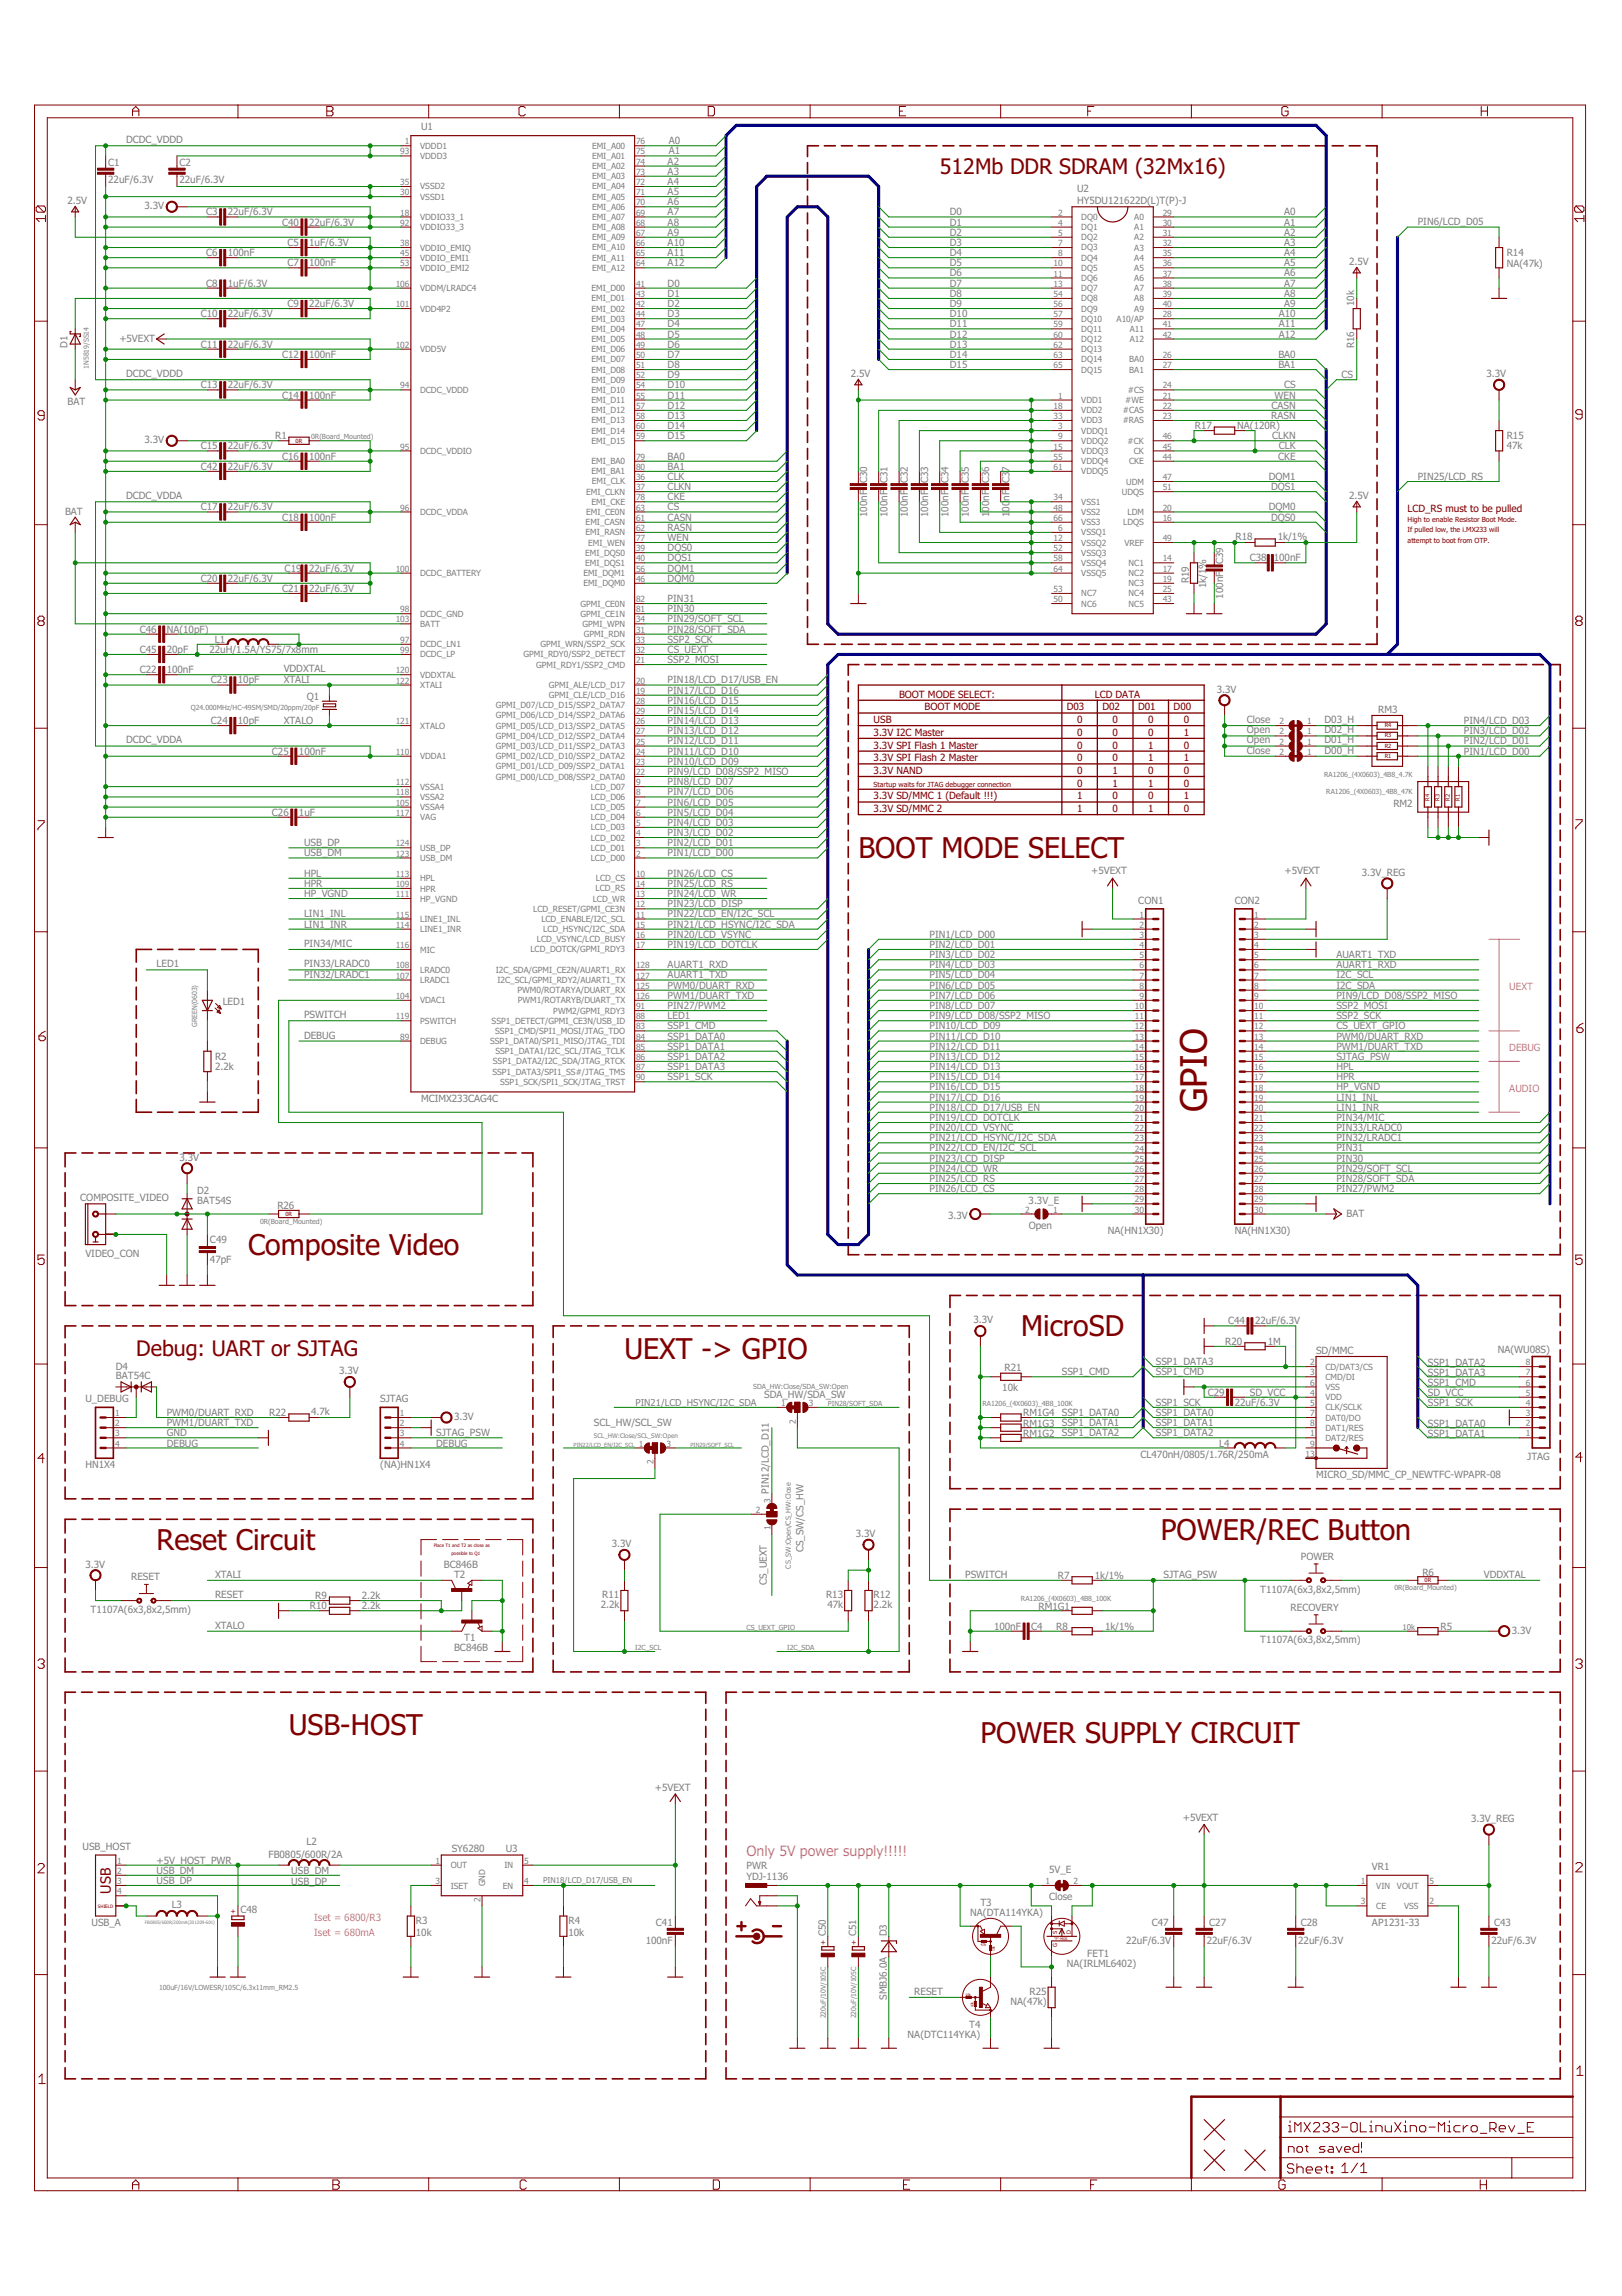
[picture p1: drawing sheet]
<svg xmlns="http://www.w3.org/2000/svg" width="210mm" height="297mm" viewBox="0 0 210 297" stroke-linecap="round" stroke-linejoin="round" font-family="sans-serif">
<defs><g id="words">
<text font-size="4.7" fill="#800000" x="156.2" y="143.9" transform="rotate(-90 156.2 143.9)">GPIO</text>
<g font-size="3.7" fill="#800000">
<text x="111.1" y="111">BOOT MODE SELECT</text>
<text x="32.1" y="162.3">Composite Video</text>
<text x="132.1" y="172.9">MicroSD</text>
<text x="80.8" y="175.8">UEXT -&gt; GPIO</text>
<text x="20.3" y="200.5">Reset Circuit</text>
<text x="150.2" y="199.2">POWER/REC Button</text>
<text x="37.4" y="224.5">USB-HOST</text>
<text x="126.9" y="225.5">POWER SUPPLY CIRCUIT</text>
</g>
<g font-size="2.8" fill="#800000">
<text x="121.6" y="22.5">512Mb DDR SDRAM (32Mx16)</text>
<text x="17.6" y="175.5">Debug: UART or SJTAG</text>
</g>
<text font-size="1.8" fill="#800000" x="14.3" y="245" transform="rotate(-90 14.3 245)">USB</text>
<text font-size="1.8" fill="#f0f" x="96.6" y="240.1">Only 5V power supply!!!!!</text>
<g font-size="1.3" fill="#808080">
<text x="54.5" y="16.9">U1</text>
<text x="14" y="23.7">22uF/6.3V</text>
<text x="14" y="21.5">C1</text>
<text x="16.3" y="18.5">DCDC_VDDD</text>
<text x="23.2" y="23.7">22uF/6.3V</text>
<text x="23.2" y="21.5">C2</text>
<text x="86.4" y="21.3">A2</text>
<text x="86.4" y="22.6">A3</text>
<text x="86.4" y="23.9">A4</text>
<text x="86.5" y="20">A1</text>
<text x="86.5" y="18.7">A0</text>
<text x="8.7" y="26.4">2.5V</text>
<text x="18.7" y="27.1">3.3V</text>
<text x="26.7" y="27.9">C3</text>
<text x="29.5" y="27.9">22uF/6.3V</text>
<text x="36.5" y="29.2">C40</text>
<text x="40" y="29.2">22uF/6.3V</text>
<text x="86.4" y="25.2">A5</text>
<text x="86.4" y="26.6">A6</text>
<text x="86.4" y="27.9">A7</text>
<text x="86.4" y="29.2">A8</text>
<text x="122.9" y="27.9">D0</text>
<text x="122.9" y="29.2">D1</text>
<text x="139.4" y="26.4">HY5DU121622D(L)T(P)-J</text>
<text x="139.4" y="24.8">U2</text>
<text x="166.2" y="29.2">A1</text>
<text x="166.2" y="27.9">A0</text>
<text x="183.5" y="29.1">PIN6/LCD_D05</text>
<text x="26.7" y="33.1">C6</text>
<text x="29.5" y="33.1">100nF</text>
<text x="37.2" y="31.8">C5</text>
<text x="37.2" y="34.5">C7</text>
<text x="40" y="31.8">1uF/6.3V</text>
<text x="40" y="34.5">100nF</text>
<text x="86.4" y="30.5">A9</text>
<text x="86.4" y="31.8">A10</text>
<text x="86.4" y="33.1">A11</text>
<text x="86.4" y="34.5">A12</text>
<text x="122.9" y="30.5">D2</text>
<text x="122.9" y="31.8">D3</text>
<text x="122.9" y="33.1">D4</text>
<text x="122.9" y="34.5">D5</text>
<text x="122.9" y="35.8">D6</text>
<text x="166.2" y="30.5">A2</text>
<text x="166.2" y="31.8">A3</text>
<text x="166.2" y="33.1">A4</text>
<text x="166.2" y="34.5">A5</text>
<text x="166.2" y="35.8">A6</text>
<text x="174.6" y="34.3">2.5V</text>
<text x="195" y="34.5">NA(47k)</text>
<text x="195" y="33.1">R14</text>
<text x="26" y="41">C10</text>
<text x="26.7" y="37.1">C8</text>
<text x="29.5" y="37.1">1uF/6.3V</text>
<text x="29.5" y="41">22uF/6.3V</text>
<text x="37.2" y="39.7">C9</text>
<text x="40" y="39.7">22uF/6.3V</text>
<text x="86.4" y="37.1">D0</text>
<text x="86.4" y="38.4">D1</text>
<text x="86.4" y="39.7">D2</text>
<text x="86.4" y="41">D3</text>
<text x="122.9" y="37.1">D7</text>
<text x="122.9" y="38.4">D8</text>
<text x="122.9" y="39.7">D9</text>
<text x="122.9" y="41">D10</text>
<text x="165.5" y="41">A10</text>
<text x="166.2" y="37.1">A7</text>
<text x="166.2" y="38.4">A8</text>
<text x="166.2" y="39.7">A9</text>
<text x="175.2" y="39.6" transform="rotate(-90 175.2 39.6)">10k</text>
<text x="8.7" y="45" transform="rotate(-90 8.7 45)">D1</text>
<text x="15.4" y="44.3">+5VEXT</text>
<text x="26" y="45">C11</text>
<text x="29.5" y="45">22uF/6.3V</text>
<text x="36.5" y="46.3">C12</text>
<text x="40" y="46.3">100nF</text>
<text x="86.4" y="42.3">D4</text>
<text x="86.4" y="43.7">D5</text>
<text x="86.4" y="45">D6</text>
<text x="86.4" y="46.3">D7</text>
<text x="86.4" y="47.6">D8</text>
<text x="122.9" y="42.3">D11</text>
<text x="122.9" y="43.7">D12</text>
<text x="122.9" y="45">D13</text>
<text x="122.9" y="46.3">D14</text>
<text x="122.9" y="47.6">D15</text>
<text x="165.4" y="46.3">BA0</text>
<text x="165.4" y="47.6">BA1</text>
<text x="165.5" y="42.3">A11</text>
<text x="165.5" y="43.7">A12</text>
<text x="175.2" y="45.1" transform="rotate(-90 175.2 45.1)">R16</text>
<text x="8.7" y="52.4">BAT</text>
<text x="16.3" y="48.8">DCDC_VDDD</text>
<text x="26" y="50.2">C13</text>
<text x="29.5" y="50.2">22uF/6.3V</text>
<text x="36.5" y="51.6">C14</text>
<text x="40" y="51.6">100nF</text>
<text x="86.4" y="48.9">D9</text>
<text x="86.4" y="50.2">D10</text>
<text x="86.4" y="51.6">D11</text>
<text x="86.4" y="52.9">D12</text>
<text x="110.1" y="48.8">2.5V</text>
<text x="164.5" y="52.9">CASN</text>
<text x="164.9" y="51.6">WEN</text>
<text x="166.2" y="50.2">CS</text>
<text x="173.6" y="48.9">CS</text>
<text x="192.4" y="48.8">3.3V</text>
<text x="18.7" y="57.4">3.3V</text>
<text x="26" y="58.1">C15</text>
<text x="29.5" y="58.1">22uF/6.3V</text>
<text x="35.6" y="56.8">R1</text>
<text x="36.5" y="59.5">C16</text>
<text x="40" y="59.5">100nF</text>
<text x="86.4" y="54.2">D13</text>
<text x="86.4" y="55.5">D14</text>
<text x="86.4" y="56.8">D15</text>
<text x="86.4" y="59.5">BA0</text>
<text x="154.6" y="55.5">R17</text>
<text x="160.1" y="55.5">NA(120R)</text>
<text x="164.5" y="54.2">RASN</text>
<text x="164.6" y="56.8">CLKN</text>
<text x="165.4" y="59.5">CKE</text>
<text x="165.5" y="58.1">CLK</text>
<text x="195" y="58.1">47k</text>
<text x="195" y="56.8">R15</text>
<text x="16.3" y="64.6">DCDC_VDDA</text>
<text x="26" y="60.8">C42</text>
<text x="29.5" y="60.8">22uF/6.3V</text>
<text x="86.4" y="64.7">CKE</text>
<text x="86.4" y="60.8">BA1</text>
<text x="86.4" y="62.1">CLK</text>
<text x="86.4" y="63.4">CLKN</text>
<text x="112.2" y="62.5" transform="rotate(-90 112.2 62.5)">C30</text>
<text x="114.8" y="62.5" transform="rotate(-90 114.8 62.5)">C31</text>
<text x="117.5" y="62.5" transform="rotate(-90 117.5 62.5)">C32</text>
<text x="120.1" y="62.5" transform="rotate(-90 120.1 62.5)">C33</text>
<text x="122.7" y="62.5" transform="rotate(-90 122.7 62.5)">C34</text>
<text x="125.4" y="62.5" transform="rotate(-90 125.4 62.5)">C35</text>
<text x="128" y="62.5" transform="rotate(-90 128 62.5)">C36</text>
<text x="130.6" y="64.8" transform="rotate(-90 130.6 64.8)">nF</text>
<text x="130.6" y="62.5" transform="rotate(-90 130.6 62.5)">C37</text>
<text x="164.2" y="62.1">DQM1</text>
<text x="164.5" y="63.4">DQS1</text>
<text x="174.6" y="64.6">2.5V</text>
<text x="183.5" y="62.1">PIN25/LCD_RS</text>
<text x="8.4" y="66.6">BAT</text>
<text x="26" y="66">C17</text>
<text x="29.5" y="66">22uF/6.3V</text>
<text x="36.5" y="67.4">C18</text>
<text x="40" y="67.4">100nF</text>
<text x="86.4" y="67.4">CASN</text>
<text x="86.4" y="68.7">RASN</text>
<text x="86.4" y="70">WEN</text>
<text x="86.4" y="66">CS</text>
<text x="86.4" y="71.3">DQS0</text>
<text x="112.2" y="66.9" transform="rotate(-90 112.2 66.9)">100nF</text>
<text x="114.8" y="66.9" transform="rotate(-90 114.8 66.9)">100nF</text>
<text x="117.5" y="66.9" transform="rotate(-90 117.5 66.9)">100nF</text>
<text x="120.1" y="66.9" transform="rotate(-90 120.1 66.9)">100nF</text>
<text x="122.7" y="66.9" transform="rotate(-90 122.7 66.9)">100nF</text>
<text x="125.4" y="66.9" transform="rotate(-90 125.4 66.9)">100nF</text>
<text x="128" y="66.9" transform="rotate(-90 128 66.9)">1</text>
<text x="128" y="66.2" transform="rotate(-90 128 66.2)">00nF</text>
<text x="130.6" y="66.9" transform="rotate(-90 130.6 66.9)">1</text>
<text x="130.6" y="66.2" transform="rotate(-90 130.6 66.2)">00</text>
<text x="159.9" y="69.9">R18</text>
<text x="164.2" y="66">DQM0</text>
<text x="164.5" y="67.4">DQS0</text>
<text x="165.4" y="69.9">1k/1%</text>
<text x="26" y="75.3">C20</text>
<text x="29.5" y="75.3">22uF/6.3V</text>
<text x="36.5" y="76.6">C21</text>
<text x="36.8" y="73.9">C19</text>
<text x="40" y="73.9">22uF/6.3V</text>
<text x="40" y="76.6">22uF/6.3V</text>
<text x="86.4" y="75.3">DQM0</text>
<text x="86.4" y="73.9">DQM1</text>
<text x="86.4" y="77.9">PIN31</text>
<text x="86.4" y="72.6">DQS1</text>
<text x="153.9" y="75.5" transform="rotate(-90 153.9 75.5)">R19</text>
<text x="156.1" y="76.1" transform="rotate(-90 156.1 76.1)">1k/1</text>
<text x="156.1" y="73.6" transform="rotate(-90 156.1 73.6)">%</text>
<text x="158.3" y="77.4" transform="rotate(-90 158.3 77.4)">100nF</text>
<text x="158.3" y="73" transform="rotate(-90 158.3 73)">C39</text>
<text x="161.7" y="72.6">C38</text>
<text x="164.8" y="72.6">100nF</text>
<text x="18.1" y="81.8">C46</text>
<text x="21.6" y="81.8">NA(10pF)</text>
<text x="27.8" y="83.2">L1</text>
<text x="86.4" y="79.2">PIN30</text>
<text x="86.4" y="83.2">SSP2_SCK</text>
<text x="86.4" y="80.5">PIN29/SOFT_SCL</text>
<text x="86.4" y="81.8">PIN28/SOFT_SDA</text>
<text x="18.1" y="87.1">C22</text>
<text x="18.1" y="84.5">C45</text>
<text x="21.6" y="87.1">100nF</text>
<text x="21.6" y="84.5">20pF</text>
<text x="27.1" y="84.5">22uH/1.5A/YS75/7x8mm</text>
<text x="27.3" y="88.4">C23</text>
<text x="30.8" y="88.4">10pF</text>
<text x="36.7" y="87">VDDXTAL</text>
<text x="36.7" y="88.4">XTALI</text>
<text x="86.4" y="88.4">PIN18/LCD_D17/USB_EN</text>
<text x="86.4" y="89.7">PIN17/LCD_D16</text>
<text x="86.4" y="84.5">CS_UEXT</text>
<text x="86.4" y="85.8">SSP2_MOSI</text>
<text x="157.5" y="89.6">3.3V</text>
<text x="27.3" y="93.7">C24</text>
<text x="30.8" y="93.7">10pF</text>
<text x="36.7" y="93.7">XTALO</text>
<text x="39.7" y="90.6">Q1</text>
<text x="86.4" y="95">PIN13/LCD_D12</text>
<text x="86.4" y="93.7">PIN14/LCD_D13</text>
<text x="86.4" y="92.4">PIN15/LCD_D14</text>
<text x="86.4" y="91.1">PIN16/LCD_D15</text>
<text x="161.4" y="93.6">Close</text>
<text x="161.4" y="94.9">Open</text>
<text x="171.4" y="93.6">D03_H</text>
<text x="171.4" y="94.9">D02_H</text>
<text x="178.3" y="92.2">RM3</text>
<text x="189.4" y="95">PIN3/LCD_D02</text>
<text x="189.4" y="93.7">PIN4/LCD_D03</text>
<text x="16.3" y="96.2">DCDC_VDDA</text>
<text x="35.2" y="97.6">C25</text>
<text x="38.7" y="97.6">100nF</text>
<text x="86.4" y="100.3">PIN9/LCD_D08/SSP2_MISO</text>
<text x="86.4" y="98.9">PIN10/LCD_D09</text>
<text x="86.4" y="96.3">PIN12/LCD_D11</text>
<text x="86.4" y="101.6">PIN8/LCD_D07</text>
<text x="86.4" y="97.6">PIN11/LCD_D10</text>
<text x="161.4" y="96.2">Open</text>
<text x="161.4" y="97.5">Close</text>
<text x="171.4" y="96.2">D01_H</text>
<text x="171.4" y="97.5">D00_H</text>
<text x="189.4" y="97.6">PIN1/LCD_D00</text>
<text x="189.4" y="96.3">PIN2/LCD_D01</text>
<text x="35.2" y="105.5">C26</text>
<text x="38.7" y="105.5">1uF</text>
<text x="86.4" y="106.8">PIN4/LCD_D03</text>
<text x="86.4" y="105.5">PIN5/LCD_D04</text>
<text x="86.4" y="104.2">PIN6/LCD_D05</text>
<text x="86.4" y="102.9">PIN7/LCD_D06</text>
<text x="180.3" y="104.4">RM2</text>
<text x="39.3" y="109.5">USB_DP</text>
<text x="39.3" y="110.8">USB_DM</text>
<text x="39.3" y="113.4">HPL</text>
<text x="86.4" y="110.8">PIN1/LCD_D00</text>
<text x="86.4" y="109.5">PIN2/LCD_D01</text>
<text x="86.4" y="108.2">PIN3/LCD_D02</text>
<text x="86.4" y="113.4">PIN26/LCD_CS</text>
<text x="141.2" y="113.1">+5VEXT</text>
<text x="166.2" y="113.1">+5VEXT</text>
<text x="176.2" y="113.3">3.3V_REG</text>
<text x="39.3" y="116.1">HP_VGND</text>
<text x="39.3" y="114.7">HPR</text>
<text x="39.3" y="118.7">LIN1_INL</text>
<text x="86.4" y="118.7">PIN22/LCD_EN/I2C_SCL</text>
<text x="86.4" y="117.4">PIN23/LCD_DISP</text>
<text x="86.4" y="114.7">PIN25/LCD_RS</text>
<text x="86.4" y="116.1">PIN24/LCD_WR</text>
<text x="147.3" y="116.9">CON1</text>
<text x="159.8" y="116.9">CON2</text>
<text x="20.3" y="125.1">LED1</text>
<text x="39.3" y="125.1">PIN33/LRADC0</text>
<text x="39.3" y="122.5">PIN34/MIC</text>
<text x="39.3" y="120">LIN1_INR</text>
<text x="86.4" y="125.3">AUART1_RXD</text>
<text x="86.4" y="122.6">PIN19/LCD_DOTCLK</text>
<text x="86.4" y="121.3">PIN20/LCD_VSYNC</text>
<text x="86.4" y="120">PIN21/LCD_HSYNC/I2C_SDA</text>
<text x="120.3" y="121.3">PIN1/LCD_D00</text>
<text x="120.3" y="122.6">PIN2/LCD_D01</text>
<text x="120.3" y="124">PIN3/LCD_D02</text>
<text x="120.3" y="125.3">PIN4/LCD_D03</text>
<text x="172.9" y="124">AUART1_TXD</text>
<text x="172.9" y="125.3">AUART1_RXD</text>
<text x="28.8" y="130.1">LED1</text>
<text x="39.3" y="126.6">PIN32/LRADC1</text>
<text x="39.3" y="131.7">PSWITCH</text>
<text x="86.4" y="129.2">PWM1/DUART_TXD</text>
<text x="86.4" y="127.9">PWM0/DUART_RXD</text>
<text x="86.4" y="126.6">AUART1_TXD</text>
<text x="86.4" y="131.9">LED1</text>
<text x="86.4" y="130.5">PIN27/PWM2</text>
<text x="120.3" y="131.9">PIN9/LCD_D08/SSP2_MISO</text>
<text x="120.3" y="126.6">PIN5/LCD_D04</text>
<text x="120.3" y="127.9">PIN6/LCD_D05</text>
<text x="120.3" y="129.2">PIN7/LCD_D06</text>
<text x="120.3" y="130.5">PIN8/LCD_D07</text>
<text x="172.9" y="129.2">PIN9/LCD_D08/SSP2_MISO</text>
<text x="172.9" y="131.9">SSP2_SCK</text>
<text x="172.9" y="130.5">SSP2_MOSI</text>
<text x="172.9" y="126.6">I2C_SCL</text>
<text x="172.9" y="127.9">I2C_SDA</text>
<text x="27.8" y="137.2">R2</text>
<text x="39.3" y="134.4">DEBUG</text>
<text x="86.4" y="133.2">SSP1_CMD</text>
<text x="86.4" y="134.5">SSP1_DATA0</text>
<text x="86.4" y="135.8">SSP1_DATA1</text>
<text x="86.4" y="137.1">SSP1_DATA2</text>
<text x="120.3" y="133.2">PIN10/LCD_D09</text>
<text x="120.3" y="135.8">PIN12/LCD_D11</text>
<text x="120.3" y="137.1">PIN13/LCD_D12</text>
<text x="120.3" y="134.5">PIN11/LCD_D10</text>
<text x="172.9" y="135.8">PWM1/DUART_TXD</text>
<text x="172.9" y="134.5">PWM0/DUART_RXD</text>
<text x="172.9" y="137.1">SJTAG_PSW</text>
<text x="172.9" y="133.2">CS_UEXT_GPIO</text>
<text x="27.8" y="138.4">2.2k</text>
<text x="54.5" y="142.6">MCIMX233CAG4C</text>
<text x="86.4" y="138.4">SSP1_DATA3</text>
<text x="86.4" y="139.8">SSP1_SCK</text>
<text x="120.3" y="138.4">PIN14/LCD_D13</text>
<text x="120.3" y="139.8">PIN15/LCD_D14</text>
<text x="120.3" y="141.1">PIN16/LCD_D15</text>
<text x="120.3" y="143.7">PIN18/LCD_D17/USB_EN</text>
<text x="120.3" y="142.4">PIN17/LCD_D16</text>
<text x="172.9" y="141.1">HP_VGND</text>
<text x="172.9" y="138.4">HPL</text>
<text x="172.9" y="139.8">HPR</text>
<text x="172.9" y="142.4">LIN1_INL</text>
<text x="172.9" y="143.7">LIN1_INR</text>
<text x="120.3" y="145">PIN19/LCD_DOTCLK</text>
<text x="120.3" y="146.3">PIN20/LCD_VSYNC</text>
<text x="120.3" y="149">PIN22/LCD_EN/I2C_SCL</text>
<text x="120.3" y="147.6">PIN21/LCD_HSYNC/I2C_SDA</text>
<text x="172.9" y="146.3">PIN33/LRADC0</text>
<text x="172.9" y="147.6">PIN32/LRADC1</text>
<text x="172.9" y="149">PIN31</text>
<text x="172.9" y="145">PIN34/MIC</text>
<text x="10.4" y="155.4">COMPOSITE_VIDEO</text>
<text x="23.2" y="150.2">3.3V</text>
<text x="25.5" y="155.7">BAT54S</text>
<text x="25.5" y="154.4">D2</text>
<text x="120.3" y="150.3">PIN23/LCD_DISP</text>
<text x="120.3" y="152.9">PIN25/LCD_RS</text>
<text x="120.3" y="154.2">PIN26/LCD_CS</text>
<text x="120.3" y="151.6">PIN24/LCD_WR</text>
<text x="133.1" y="155.7">3.3V_E</text>
<text x="172.9" y="150.3">PIN30</text>
<text x="172.9" y="154.2">PIN27/PWM2</text>
<text x="172.9" y="151.6">PIN29/SOFT_SCL</text>
<text x="172.9" y="152.9">PIN28/SOFT_SDA</text>
<text x="27.2" y="160.8">C49</text>
<text x="35.9" y="156.5">R26</text>
<text x="122.7" y="157.7">3.3V</text>
<text x="133.1" y="159">Open</text>
<text x="143.4" y="159.7">NA(HN1X30)</text>
<text x="159.8" y="159.7">NA(HN1X30)</text>
<text x="174.3" y="157.4">BAT</text>
<text x="11" y="162.6">VIDEO_CON</text>
<text x="27.2" y="163.5">47pF</text>
<text x="126" y="171.2">3.3V</text>
<text x="158.6" y="174">R20</text>
<text x="158.9" y="171.3">C44</text>
<text x="162.4" y="171.3">22uF/6.3V</text>
<text x="164.1" y="174">1M</text>
<text x="15" y="178.4">BAT54C</text>
<text x="15" y="177.2">D4</text>
<text x="43.9" y="177.8">3.3V</text>
<text x="129.7" y="179.9">10k</text>
<text x="130" y="177.4">R21</text>
<text x="137.4" y="177.9">SSP1_CMD</text>
<text x="149.6" y="177.9">SSP1_CMD</text>
<text x="149.6" y="176.6">SSP1_DATA3</text>
<text x="170.3" y="175.2">SD/MMC</text>
<text x="184.8" y="179.3">SSP1_CMD</text>
<text x="184.8" y="176.7">SSP1_DATA2</text>
<text x="184.8" y="178">SSP1_DATA3</text>
<text x="193.8" y="175.1">NA(WU08S)</text>
<text x="11" y="181.4">U_DEBUG</text>
<text x="21.6" y="185.8">GND</text>
<text x="21.6" y="184.5">PWM1/DUART_TXD</text>
<text x="21.6" y="183.2">PWM0/DUART_RXD</text>
<text x="34.8" y="183.1">R22</text>
<text x="40.3" y="183.1">4.7k</text>
<text x="49.2" y="181.4">SJTAG</text>
<text x="56.5" y="185.8">SJTAG_PSW</text>
<text x="58.8" y="183.7">3.3V</text>
<text x="76.9" y="184.5">SCL_HW/SCL_SW</text>
<text x="98.9" y="180.9">SDA_HW/SDA_SW</text>
<text x="132.4" y="185.9">RM1G2</text>
<text x="132.4" y="184.6">RM1G3</text>
<text x="132.4" y="183.3">RM1G4</text>
<text x="137.4" y="183.2">SSP1_DATA0</text>
<text x="137.4" y="184.5">SSP1_DATA1</text>
<text x="137.4" y="185.8">SSP1_DATA2</text>
<text x="149.6" y="183.2">SSP1_DATA0</text>
<text x="149.6" y="184.5">SSP1_DATA1</text>
<text x="149.6" y="185.8">SSP1_DATA2</text>
<text x="149.6" y="181.9">SSP1_SCK</text>
<text x="156.3" y="180.6">C29</text>
<text x="159.8" y="181.9">22uF/6.3V</text>
<text x="161.8" y="180.6">SD_VCC</text>
<text x="184.8" y="180.6">SD_VCC</text>
<text x="184.8" y="184.6">SSP1_DATA0</text>
<text x="184.8" y="185.9">SSP1_DATA1</text>
<text x="184.8" y="181.9">SSP1_SCK</text>
<text x="11" y="190">HN1X4</text>
<text x="21.6" y="187.1">DEBUG</text>
<text x="49.2" y="190">(NA)HN1X4</text>
<text x="56.5" y="187.1">DEBUG</text>
<text x="147.6" y="188.7">CL470nH/0805/1.76R/250mA</text>
<text x="157.8" y="187.1">L4</text>
<text x="170.3" y="191.2">MICRO_SD/MMC_CP_NEWTFC-WPAPR-08</text>
<text x="197.6" y="188.9">JTAG</text>
<text x="99.5" y="193.3" transform="rotate(-90 99.5 193.3)">PIN12/LCD_D11</text>
<text x="11" y="202.8">3.3V</text>
<text x="57.4" y="202.8">BC846B</text>
<text x="79.2" y="200.2">3.3V</text>
<text x="104" y="200.8" transform="rotate(-90 104 200.8)">CS_SW/CS_HW</text>
<text x="110.8" y="198.9">3.3V</text>
<text x="168.3" y="201.8">POWER</text>
<text x="184.1" y="203.9">R6</text>
<text x="11.7" y="208.7">T1107A(6x3,8x2,5mm)</text>
<text x="17" y="204.4">RESET</text>
<text x="27.8" y="204.1">XTALI</text>
<text x="27.8" y="206.7">RESET</text>
<text x="40.1" y="208.1">R10</text>
<text x="40.8" y="206.8">R9</text>
<text x="46.8" y="206.8">2.2k</text>
<text x="46.8" y="208.1">2.2k</text>
<text x="58.8" y="204.1">T2</text>
<text x="77.7" y="208">2.2k</text>
<text x="77.9" y="206.7">R11</text>
<text x="99.2" y="205.1" transform="rotate(-90 99.2 205.1)">CS_UEXT</text>
<text x="106.9" y="206.7">R13</text>
<text x="107.1" y="208">47k</text>
<text x="113.1" y="208">2.2k</text>
<text x="113.1" y="206.7">R12</text>
<text x="124.9" y="204.1">PSWITCH</text>
<text x="134.4" y="208.3">RM1G1</text>
<text x="136.9" y="204.2">R7</text>
<text x="141.7" y="204.2">1k/1%</text>
<text x="150.6" y="204.1">SJTAG_PSW</text>
<text x="163.1" y="206">T1107A(6x3,8x2,5mm)</text>
<text x="167" y="208.4">RECOVERY</text>
<text x="192" y="204.1">VDDXTAL</text>
<text x="27.8" y="210.7">XTALO</text>
<text x="58.8" y="213.6">BC846B</text>
<text x="60.1" y="212.3">T1</text>
<text x="128.6" y="210.8">100nF</text>
<text x="133.5" y="210.8">C4</text>
<text x="136.7" y="210.8">R8</text>
<text x="143" y="210.8">1k/1%</text>
<text x="163.1" y="212.6">T1107A(6x3,8x2,5mm)</text>
<text x="186.4" y="210.8">R5</text>
<text x="195.6" y="211.4">3.3V</text>
<text x="84.8" y="231.8">+5VEXT</text>
<text x="10.7" y="239.3">USB_HOST</text>
<text x="39.7" y="238.7">L2</text>
<text x="58.5" y="239.7">SY6280</text>
<text x="65.4" y="239.7">U3</text>
<text x="153.1" y="235.6">+5VEXT</text>
<text x="190.4" y="235.7">3.3V_REG</text>
<text x="20.3" y="243.7">USB_DP</text>
<text x="20.3" y="242.4">USB_DM</text>
<text x="20.3" y="241.1">+5V_HOST_PWR</text>
<text x="34.7" y="240.3">FB0805/600R/2A</text>
<text x="37.7" y="243.8">USB_DP</text>
<text x="37.7" y="242.5">USB_DM</text>
<text x="96.6" y="243.3">YDJ-1136</text>
<text x="96.6" y="241.8">PWR</text>
<text x="135.8" y="245.9">Close</text>
<text x="135.8" y="242.3">5V_E</text>
<text x="177.5" y="242">VR1</text>
<text x="11.8" y="249.2">USB_A</text>
<text x="22.2" y="246.9">L3</text>
<text x="31.1" y="247.6">C48</text>
<text x="53.8" y="250.5">10k</text>
<text x="53.8" y="248.9">R3</text>
<text x="73.6" y="250.5">10k</text>
<text x="73.6" y="248.9">R4</text>
<text x="83.6" y="251.4">100nF</text>
<text x="84.9" y="249.2">C41</text>
<text x="106.9" y="250.5" transform="rotate(-90 106.9 250.5)">C50</text>
<text x="110.8" y="250.5" transform="rotate(-90 110.8 250.5)">C51</text>
<text x="114.8" y="250.5" transform="rotate(-90 114.8 250.5)">D3</text>
<text x="125.6" y="247.9">NA(DTA114YKA)</text>
<text x="126.9" y="246.6">T3</text>
<text x="145.7" y="251.4">22uF/6.3V</text>
<text x="149" y="249.2">C47</text>
<text x="156.2" y="251.4">22uF/6.3V</text>
<text x="156.5" y="249.2">C27</text>
<text x="168" y="251.4">22uF/6.3V</text>
<text x="168.3" y="249.2">C28</text>
<text x="177.5" y="249.2">AP1231-33</text>
<text x="193" y="251.4">22uF/6.3V</text>
<text x="193.3" y="249.2">C43</text>
<text x="138.1" y="254.5">NA(IRLML6402)</text>
<text x="140.7" y="253.1">FET1</text>
<text x="114.8" y="258.7" transform="rotate(-90 114.8 258.7)">SMBJ6.0A</text>
<text x="117.5" y="263.7">NA(DTC114YKA)</text>
<text x="118.3" y="258.1">RESET</text>
<text x="125.4" y="262.4">T4</text>
<text x="130.8" y="259.3">NA(47k)</text>
<text x="133.2" y="258.1">R25</text>
</g>
<g font-size="1.3" fill="#800000">
<text x="182.2" y="66.2">LCD_RS must to be pulled</text>
<text x="113.1" y="93.6">USB</text>
<text x="113.1" y="95.2">3.3V I2C Master</text>
<text x="116.3" y="90.3">BOOT MODE SELECT:</text>
<text x="119.6" y="91.9">BOOT MODE</text>
<text x="138.1" y="91.9">D03</text>
<text x="139.4" y="93.6">0</text>
<text x="139.4" y="95.2">0</text>
<text x="141.7" y="90.3">LCD DATA</text>
<text x="142.7" y="91.9">D02</text>
<text x="144" y="93.6">0</text>
<text x="144" y="95.2">0</text>
<text x="147.3" y="91.9">D01</text>
<text x="148.6" y="93.6">0</text>
<text x="148.6" y="95.2">0</text>
<text x="151.9" y="91.9">D00</text>
<text x="153.2" y="93.6">0</text>
<text x="153.2" y="95.2">1</text>
<text x="113.1" y="96.8">3.3V SPI Flash 1 Master</text>
<text x="113.1" y="98.5">3.3V SPI Flash 2 Master</text>
<text x="113.1" y="100.1">3.3V NAND</text>
<text x="139.4" y="96.8">0</text>
<text x="139.4" y="98.5">0</text>
<text x="139.4" y="100.1">0</text>
<text x="139.4" y="101.8">0</text>
<text x="144" y="96.8">0</text>
<text x="144" y="98.5">0</text>
<text x="144" y="100.1">1</text>
<text x="144" y="101.8">1</text>
<text x="148.6" y="96.8">1</text>
<text x="148.6" y="98.5">1</text>
<text x="148.6" y="100.1">0</text>
<text x="148.6" y="101.8">1</text>
<text x="153.2" y="96.8">0</text>
<text x="153.2" y="98.5">1</text>
<text x="153.2" y="100.1">0</text>
<text x="153.2" y="101.8">0</text>
<text x="113.1" y="103.4">3.3V SD/MMC 1 (Default !!!)</text>
<text x="113.1" y="105.1">3.3V SD/MMC 2</text>
<text x="139.4" y="103.4">1</text>
<text x="139.4" y="105.1">1</text>
<text x="144" y="103.4">0</text>
<text x="144" y="105.1">0</text>
<text x="148.6" y="103.4">0</text>
<text x="148.6" y="105.1">1</text>
<text x="153.2" y="103.4">1</text>
<text x="153.2" y="105.1">0</text>
</g>
<g font-size="1.3" fill="#f0f">
<text x="195.3" y="128.1">UEXT</text>
<text x="195.3" y="136">DEBUG</text>
<text x="195.3" y="141.3">AUDIO</text>
<text x="40.7" y="248.5">Iset = 6800/R3</text>
<text x="40.7" y="250.5">Iset = 680mA</text>
</g>
<text font-size="1.2" fill="#808080" x="82.2" y="181.9">PIN21/LCD_HSYNC/I2C_SDA</text>
<g font-size="1.1" fill="#808080">
<text x="51.8" y="23.9">35</text>
<text x="51.8" y="20">93</text>
<text x="52.4" y="18.7">1</text>
<text x="54.4" y="19.2">VDDD1</text>
<text x="54.4" y="20.6">VDDD3</text>
<text x="76.6" y="23.2">EMI_A03</text>
<text x="76.6" y="21.9">EMI_A02</text>
<text x="76.6" y="20.6">EMI_A01</text>
<text x="76.6" y="19.2">EMI_A00</text>
<text x="82.3" y="23.9">72</text>
<text x="82.3" y="22.6">73</text>
<text x="82.3" y="21.3">74</text>
<text x="82.3" y="20">75</text>
<text x="82.3" y="18.7">76</text>
<text x="51.8" y="27.9">18</text>
<text x="51.8" y="25.3">30</text>
<text x="51.8" y="29.2">92</text>
<text x="54.4" y="28.5">VDDIO33_1</text>
<text x="54.4" y="25.8">VSSD1</text>
<text x="54.4" y="24.5">VSSD2</text>
<text x="54.4" y="29.8">VDDIO33_3</text>
<text x="76.6" y="29.8">EMI_A08</text>
<text x="76.6" y="28.5">EMI_A07</text>
<text x="76.6" y="27.1">EMI_A06</text>
<text x="76.6" y="25.8">EMI_A05</text>
<text x="76.6" y="24.5">EMI_A04</text>
<text x="82.3" y="29.2">68</text>
<text x="82.3" y="27.9">69</text>
<text x="82.3" y="26.6">70</text>
<text x="82.3" y="25.3">71</text>
<text x="136.9" y="27.9">2</text>
<text x="136.9" y="29.2">4</text>
<text x="139.9" y="28.5">DQ0</text>
<text x="139.9" y="29.8">DQ1</text>
<text x="146.8" y="28.5">A0</text>
<text x="146.8" y="29.8">A1</text>
<text x="150.5" y="27.9">29</text>
<text x="150.5" y="29.2">30</text>
<text x="51.8" y="31.8">38</text>
<text x="51.8" y="33.1">45</text>
<text x="51.8" y="34.5">53</text>
<text x="54.4" y="32.4">VDDIO_EMIQ</text>
<text x="54.4" y="33.7">VDDIO_EMI1</text>
<text x="54.4" y="35">VDDIO_EMI2</text>
<text x="76.6" y="35">EMI_A12</text>
<text x="76.6" y="33.7">EMI_A11</text>
<text x="76.6" y="32.4">EMI_A10</text>
<text x="76.6" y="31.1">EMI_A09</text>
<text x="82.3" y="34.5">64</text>
<text x="82.3" y="33.1">65</text>
<text x="82.3" y="31.8">66</text>
<text x="82.3" y="30.5">67</text>
<text x="136.3" y="34.5">10</text>
<text x="136.3" y="35.8">11</text>
<text x="136.9" y="30.5">5</text>
<text x="136.9" y="31.8">7</text>
<text x="136.9" y="33.1">8</text>
<text x="139.9" y="31.1">DQ2</text>
<text x="139.9" y="32.4">DQ3</text>
<text x="139.9" y="33.7">DQ4</text>
<text x="139.9" y="35">DQ5</text>
<text x="146.8" y="31.1">A2</text>
<text x="146.8" y="32.4">A3</text>
<text x="146.8" y="33.7">A4</text>
<text x="146.8" y="35">A5</text>
<text x="150.5" y="30.5">31</text>
<text x="150.5" y="31.8">32</text>
<text x="150.5" y="33.1">35</text>
<text x="150.5" y="34.5">36</text>
<text x="150.5" y="35.8">37</text>
<text x="51.2" y="39.7">101</text>
<text x="51.2" y="37.1">106</text>
<text x="54.4" y="40.3">VDD4P2</text>
<text x="54.4" y="37.7">VDDM/LRADC4</text>
<text x="76.5" y="37.7">EMI_D00</text>
<text x="76.5" y="40.3">EMI_D02</text>
<text x="76.5" y="39">EMI_D01</text>
<text x="76.5" y="41.6">EMI_D03</text>
<text x="82.3" y="37.1">41</text>
<text x="82.3" y="39.7">42</text>
<text x="82.3" y="38.4">43</text>
<text x="82.3" y="41">44</text>
<text x="136.3" y="37.1">13</text>
<text x="136.3" y="38.4">54</text>
<text x="136.3" y="39.7">56</text>
<text x="136.3" y="41">57</text>
<text x="139.9" y="36.4">DQ6</text>
<text x="139.9" y="37.7">DQ7</text>
<text x="139.9" y="39">DQ8</text>
<text x="139.9" y="40.3">DQ9</text>
<text x="139.9" y="41.6">DQ10</text>
<text x="144.5" y="41.6">A10/AP</text>
<text x="146.8" y="36.4">A6</text>
<text x="146.8" y="37.7">A7</text>
<text x="146.8" y="39">A8</text>
<text x="146.8" y="40.3">A9</text>
<text x="150.5" y="37.1">38</text>
<text x="150.5" y="38.4">39</text>
<text x="150.5" y="39.7">40</text>
<text x="150.5" y="41">28</text>
<text x="51.2" y="45">102</text>
<text x="54.4" y="45.6">VDD5V</text>
<text x="76.5" y="42.9">EMI_D04</text>
<text x="76.5" y="44.3">EMI_D05</text>
<text x="76.5" y="45.6">EMI_D06</text>
<text x="76.5" y="46.9">EMI_D07</text>
<text x="82.3" y="42.4">47</text>
<text x="82.3" y="43.7">48</text>
<text x="82.3" y="45">49</text>
<text x="82.3" y="46.3">50</text>
<text x="82.3" y="47.6">51</text>
<text x="136.3" y="42.4">59</text>
<text x="136.3" y="43.7">60</text>
<text x="136.3" y="45">62</text>
<text x="136.3" y="46.3">63</text>
<text x="136.3" y="47.6">65</text>
<text x="139.9" y="42.9">DQ11</text>
<text x="139.9" y="44.3">DQ12</text>
<text x="139.9" y="45.6">DQ13</text>
<text x="139.9" y="46.9">DQ14</text>
<text x="146.1" y="46.9">BA0</text>
<text x="146.2" y="42.9">A11</text>
<text x="146.2" y="44.3">A12</text>
<text x="150.5" y="42.4">41</text>
<text x="150.5" y="46.3">26</text>
<text x="150.5" y="47.6">27</text>
<text x="150.5" y="43.7">42</text>
<text x="51.8" y="50.3">94</text>
<text x="54.4" y="50.8">DCDC_VDDD</text>
<text x="76.5" y="48.2">EMI_D08</text>
<text x="76.5" y="49.5">EMI_D09</text>
<text x="76.5" y="50.8">EMI_D10</text>
<text x="76.5" y="52.1">EMI_D11</text>
<text x="76.5" y="53.5">EMI_D12</text>
<text x="82.3" y="48.9">52</text>
<text x="82.3" y="50.3">54</text>
<text x="82.3" y="51.6">55</text>
<text x="82.3" y="52.9">57</text>
<text x="136.3" y="52.9">18</text>
<text x="136.9" y="51.6">1</text>
<text x="139.9" y="48.2">DQ15</text>
<text x="139.9" y="52.1">VDD1</text>
<text x="139.9" y="53.5">VDD2</text>
<text x="145.3" y="53.5">#CAS</text>
<text x="145.6" y="52.2">#WE</text>
<text x="146" y="50.8">#CS</text>
<text x="146.1" y="48.2">BA1</text>
<text x="150.5" y="50.3">24</text>
<text x="150.5" y="51.6">21</text>
<text x="150.5" y="52.9">22</text>
<text x="51.8" y="58.2">95</text>
<text x="54.4" y="58.7">DCDC_VDDIO</text>
<text x="76.5" y="54.8">EMI_D13</text>
<text x="76.5" y="57.4">EMI_D15</text>
<text x="76.5" y="56.1">EMI_D14</text>
<text x="82.3" y="54.2">58</text>
<text x="82.3" y="56.8">59</text>
<text x="82.3" y="55.5">60</text>
<text x="82.3" y="59.5">79</text>
<text x="136.3" y="58.2">15</text>
<text x="136.3" y="59.5">55</text>
<text x="136.3" y="54.2">33</text>
<text x="136.9" y="55.5">3</text>
<text x="136.9" y="56.8">9</text>
<text x="139.9" y="56.1">VDDQ1</text>
<text x="139.9" y="57.4">VDDQ2</text>
<text x="139.9" y="58.7">VDDQ3</text>
<text x="139.9" y="54.8">VDD3</text>
<text x="145.3" y="54.8">#RAS</text>
<text x="145.9" y="57.4">#CK</text>
<text x="146.7" y="58.7">CK</text>
<text x="150.5" y="54.2">23</text>
<text x="150.5" y="58.2">45</text>
<text x="150.5" y="59.5">44</text>
<text x="150.5" y="56.8">46</text>
<text x="75.9" y="64">EMI_CLKN</text>
<text x="76.5" y="65.3">EMI_CKE</text>
<text x="76.6" y="60">EMI_BA0</text>
<text x="76.6" y="61.4">EMI_BA1</text>
<text x="76.6" y="62.7">EMI_CLK</text>
<text x="82.3" y="62.1">36</text>
<text x="82.3" y="63.4">37</text>
<text x="82.3" y="64.7">78</text>
<text x="82.3" y="60.8">80</text>
<text x="136.3" y="64.7">34</text>
<text x="136.3" y="60.8">61</text>
<text x="139.9" y="60">VDDQ4</text>
<text x="139.9" y="65.3">VSS1</text>
<text x="139.9" y="61.4">VDDQ5</text>
<text x="145.2" y="64">UDQS</text>
<text x="145.7" y="62.7">UDM</text>
<text x="146.1" y="60.1">CKE</text>
<text x="150.5" y="63.4">51</text>
<text x="150.5" y="62.1">47</text>
<text x="51.8" y="66.1">96</text>
<text x="54.4" y="66.6">DCDC_VDDA</text>
<text x="75.7" y="71.9">EMI_DQS0</text>
<text x="75.8" y="69.3">EMI_RASN</text>
<text x="75.8" y="67.9">EMI_CASN</text>
<text x="75.9" y="66.6">EMI_CE0N</text>
<text x="76.1" y="70.6">EMI_WEN</text>
<text x="82.3" y="71.3">39</text>
<text x="82.3" y="67.4">61</text>
<text x="82.3" y="68.7">62</text>
<text x="82.3" y="66.1">63</text>
<text x="82.3" y="70">77</text>
<text x="136.3" y="66.1">48</text>
<text x="136.3" y="70">12</text>
<text x="136.3" y="71.3">52</text>
<text x="136.3" y="67.4">66</text>
<text x="136.9" y="68.7">6</text>
<text x="139.9" y="66.6">VSS2</text>
<text x="139.9" y="69.3">VSSQ1</text>
<text x="139.9" y="70.6">VSSQ2</text>
<text x="139.9" y="71.9">VSSQ3</text>
<text x="139.9" y="67.9">VSS3</text>
<text x="145.4" y="68">LDQS</text>
<text x="145.5" y="70.6">VREF</text>
<text x="145.9" y="66.6">LDM</text>
<text x="150.5" y="66.1">20</text>
<text x="150.5" y="67.4">16</text>
<text x="150.5" y="70">49</text>
<text x="51.2" y="74">100</text>
<text x="54.4" y="74.5">DCDC_BATTERY</text>
<text x="75.5" y="75.8">EMI_DQM0</text>
<text x="75.5" y="74.5">EMI_DQM1</text>
<text x="75.7" y="73.2">EMI_DQS1</text>
<text x="82.3" y="72.6">40</text>
<text x="82.3" y="75.3">46</text>
<text x="82.3" y="74">56</text>
<text x="82.3" y="77.9">82</text>
<text x="136.3" y="76.6">53</text>
<text x="136.3" y="72.6">58</text>
<text x="136.3" y="74">64</text>
<text x="136.3" y="77.9">50</text>
<text x="139.9" y="77.2">NC7</text>
<text x="139.9" y="73.2">VSSQ4</text>
<text x="139.9" y="74.5">VSSQ5</text>
<text x="146.1" y="73.2">NC1</text>
<text x="146.1" y="74.5">NC2</text>
<text x="146.1" y="75.8">NC3</text>
<text x="146.1" y="77.2">NC4</text>
<text x="150.5" y="72.6">14</text>
<text x="150.5" y="74">17</text>
<text x="150.5" y="75.3">19</text>
<text x="150.5" y="76.6">25</text>
<text x="150.5" y="77.9">43</text>
<text x="51.2" y="80.5">103</text>
<text x="51.8" y="83.2">97</text>
<text x="51.8" y="79.2">98</text>
<text x="54.4" y="83.7">DCDC_LN1</text>
<text x="54.4" y="79.8">DCDC_GND</text>
<text x="54.4" y="81.1">BATT</text>
<text x="69.9" y="83.7">GPMI_WRN/SSP2_SCK</text>
<text x="75.1" y="79.8">GPMI_CE1N</text>
<text x="75.1" y="78.5">GPMI_CE0N</text>
<text x="75.4" y="81.1">GPMI_WPN</text>
<text x="75.6" y="82.4">GPMI_RDN</text>
<text x="82.3" y="81.9">31</text>
<text x="82.3" y="83.2">33</text>
<text x="82.3" y="80.5">34</text>
<text x="82.3" y="79.2">81</text>
<text x="139.9" y="78.5">NC6</text>
<text x="146.1" y="78.5">NC5</text>
<text x="51.2" y="87.1">120</text>
<text x="51.2" y="88.4">122</text>
<text x="51.8" y="84.5">99</text>
<text x="54.4" y="85.1">DCDC_LP</text>
<text x="54.4" y="87.7">VDDXTAL</text>
<text x="54.4" y="89">XTALI</text>
<text x="67.7" y="85.1">GPMI_RDY0/SSP2_DETECT</text>
<text x="69.4" y="86.4">GPMI_RDY1/SSP2_CMD</text>
<text x="71" y="89">GPMI_ALE/LCD_D17</text>
<text x="82.3" y="89.7">19</text>
<text x="82.3" y="88.4">20</text>
<text x="82.3" y="85.8">21</text>
<text x="82.3" y="84.5">32</text>
<text x="51.2" y="93.7">121</text>
<text x="54.4" y="94.3">XTALO</text>
<text x="64.2" y="94.3">GPMI_D05/LCD_D13/SSP2_DATA5</text>
<text x="64.2" y="95.6">GPMI_D04/LCD_D12/SSP2_DATA4</text>
<text x="64.2" y="91.6">GPMI_D07/LCD_D15/SSP2_DATA7</text>
<text x="64.2" y="93">GPMI_D06/LCD_D14/SSP2_DATA6</text>
<text x="71" y="90.3">GPMI_CLE/LCD_D16</text>
<text x="82.3" y="93.7">26</text>
<text x="82.3" y="95">27</text>
<text x="82.3" y="91.1">28</text>
<text x="82.3" y="92.4">29</text>
<text x="165.6" y="93.7">2</text>
<text x="165.6" y="95">2</text>
<text x="169.2" y="93.7">1</text>
<text x="169.2" y="95">1</text>
<text x="51.2" y="97.6">110</text>
<text x="51.2" y="101.6">112</text>
<text x="54.4" y="98.2">VDDA1</text>
<text x="64.2" y="100.9">GPMI_D00/LCD_D08/SSP2_DATA0</text>
<text x="64.2" y="99.5">GPMI_D01/LCD_D09/SSP2_DATA1</text>
<text x="64.2" y="98.2">GPMI_D02/LCD_D10/SSP2_DATA2</text>
<text x="64.2" y="96.9">GPMI_D03/LCD_D11/SSP2_DATA3</text>
<text x="82.3" y="101.6">9</text>
<text x="82.3" y="100.3">22</text>
<text x="82.3" y="99">23</text>
<text x="82.3" y="97.6">24</text>
<text x="82.3" y="96.3">25</text>
<text x="165.6" y="96.3">2</text>
<text x="165.6" y="97.6">2</text>
<text x="169.2" y="96.3">1</text>
<text x="169.2" y="97.6">1</text>
<text x="51.2" y="104.2">105</text>
<text x="51.2" y="105.5">117</text>
<text x="51.2" y="102.9">118</text>
<text x="54.4" y="104.8">VSSA4</text>
<text x="54.4" y="102.2">VSSA1</text>
<text x="54.4" y="106.1">VAG</text>
<text x="54.4" y="103.5">VSSA2</text>
<text x="76.4" y="107.4">LCD_D03</text>
<text x="76.4" y="106.1">LCD_D04</text>
<text x="76.4" y="104.8">LCD_D05</text>
<text x="76.4" y="103.5">LCD_D06</text>
<text x="76.4" y="102.2">LCD_D07</text>
<text x="82.3" y="106.9">5</text>
<text x="82.3" y="105.5">6</text>
<text x="82.3" y="104.2">7</text>
<text x="82.3" y="102.9">8</text>
<text x="51.2" y="113.4">113</text>
<text x="51.2" y="110.8">123</text>
<text x="51.2" y="109.5">124</text>
<text x="54.4" y="111.4">USB_DM</text>
<text x="54.4" y="110.1">USB_DP</text>
<text x="76.4" y="111.4">LCD_D00</text>
<text x="76.4" y="110.1">LCD_D01</text>
<text x="76.4" y="108.7">LCD_D02</text>
<text x="82.3" y="110.8">2</text>
<text x="82.3" y="109.5">3</text>
<text x="82.3" y="108.2">4</text>
<text x="82.3" y="113.4">10</text>
<text x="51.2" y="114.8">109</text>
<text x="51.2" y="116.1">111</text>
<text x="51.2" y="118.7">115</text>
<text x="54.4" y="115.3">HPR</text>
<text x="54.4" y="116.7">HP_VGND</text>
<text x="54.4" y="114">HPL</text>
<text x="54.4" y="119.3">LINE1_INL</text>
<text x="69" y="118">LCD_RESET/GPMI_CE3N</text>
<text x="70.1" y="119.3">LCD_ENABLE/I2C_SCL</text>
<text x="76.7" y="116.6">LCD_WR</text>
<text x="77.1" y="115.3">LCD_RS</text>
<text x="77.1" y="114">LCD_CS</text>
<text x="82.3" y="118.7">11</text>
<text x="82.3" y="117.4">12</text>
<text x="82.3" y="116.1">13</text>
<text x="82.3" y="114.8">14</text>
<text x="147.4" y="118.7">1</text>
<text x="162.3" y="118.7">1</text>
<text x="51.2" y="125.3">108</text>
<text x="51.2" y="120">114</text>
<text x="51.2" y="122.7">116</text>
<text x="54.4" y="125.9">LRADC0</text>
<text x="54.4" y="120.6">LINE1_INR</text>
<text x="54.4" y="123.2">MIC</text>
<text x="64.2" y="125.9">I2C_SDA/GPMI_CE2N/AUART1_RX</text>
<text x="68.6" y="123.2">LCD_DOTCK/GPMI_RDY3</text>
<text x="69.5" y="121.9">LCD_VSYNC/LCD_BUSY</text>
<text x="70.3" y="120.6">LCD_HSYNC/I2C_SDA</text>
<text x="82.3" y="120">15</text>
<text x="82.3" y="121.3">16</text>
<text x="82.3" y="122.7">17</text>
<text x="82.3" y="125.3">128</text>
<text x="147.4" y="120">2</text>
<text x="147.4" y="121.3">3</text>
<text x="147.4" y="122.7">4</text>
<text x="147.4" y="124">5</text>
<text x="147.4" y="125.3">6</text>
<text x="162.3" y="120">2</text>
<text x="162.3" y="121.3">3</text>
<text x="162.3" y="122.7">4</text>
<text x="162.3" y="124">5</text>
<text x="162.3" y="125.3">6</text>
<text x="51.2" y="129.2">104</text>
<text x="51.2" y="126.6">107</text>
<text x="51.2" y="131.9">119</text>
<text x="54.4" y="129.8">VDAC1</text>
<text x="54.4" y="127.2">LRADC1</text>
<text x="64.4" y="127.2">I2C_SCL/GPMI_RDY2/AUART1_TX</text>
<text x="67" y="128.5">PWM0/ROTARYA/DUART_RX</text>
<text x="67" y="129.8">PWM1/ROTARYB/DUART_TX</text>
<text x="71.6" y="131.1">PWM2/GPMI_RDY3</text>
<text x="82.3" y="131.9">88</text>
<text x="82.3" y="130.6">91</text>
<text x="82.3" y="127.9">125</text>
<text x="82.3" y="129.2">126</text>
<text x="82.3" y="126.6">127</text>
<text x="146.9" y="130.6">10</text>
<text x="146.9" y="131.9">11</text>
<text x="147.4" y="126.6">7</text>
<text x="147.4" y="127.9">8</text>
<text x="147.4" y="129.2">9</text>
<text x="162.3" y="126.6">7</text>
<text x="162.3" y="127.9">8</text>
<text x="162.3" y="129.2">9</text>
<text x="162.3" y="130.6">10</text>
<text x="162.3" y="131.9">11</text>
<text x="51.8" y="134.5">89</text>
<text x="54.4" y="135.1">DEBUG</text>
<text x="54.4" y="132.4">PSWITCH</text>
<text x="63.4" y="135.1">SSP1_DATA0/SPI1_MISO/JTAG_TDI</text>
<text x="63.6" y="132.4">SSP1_DETECT/GPMI_CE3N/USB_ID</text>
<text x="63.8" y="137.7">SSP1_DATA2/I2C_SDA/JTAG_RTCK</text>
<text x="64.1" y="133.8">SSP1_CMD/SPI1_MOSI/JTAG_TDO</text>
<text x="64.1" y="136.4">SSP1_DATA1/I2C_SCL/JTAG_TCLK</text>
<text x="82.3" y="133.2">83</text>
<text x="82.3" y="134.5">84</text>
<text x="82.3" y="135.8">85</text>
<text x="82.3" y="137.1">86</text>
<text x="146.9" y="133.2">12</text>
<text x="146.9" y="134.5">13</text>
<text x="146.9" y="135.8">14</text>
<text x="146.9" y="137.1">15</text>
<text x="162.3" y="133.2">12</text>
<text x="162.3" y="134.5">13</text>
<text x="162.3" y="135.8">14</text>
<text x="162.3" y="137.1">15</text>
<text x="63.7" y="139">SSP1_DATA3/SPI1_SS#/JTAG_TMS</text>
<text x="64.7" y="140.3">SSP1_SCK/SPI1_SCK/JTAG_TRST</text>
<text x="82.3" y="138.4">87</text>
<text x="82.3" y="139.8">90</text>
<text x="146.9" y="138.4">16</text>
<text x="146.9" y="139.8">17</text>
<text x="146.9" y="141.1">18</text>
<text x="146.9" y="142.4">19</text>
<text x="146.9" y="143.7">20</text>
<text x="162.3" y="138.4">16</text>
<text x="162.3" y="139.8">17</text>
<text x="162.3" y="141.1">18</text>
<text x="162.3" y="142.4">19</text>
<text x="162.3" y="143.7">20</text>
<text x="146.9" y="145">21</text>
<text x="146.9" y="146.3">22</text>
<text x="146.9" y="147.7">23</text>
<text x="146.9" y="149">24</text>
<text x="162.3" y="145">21</text>
<text x="162.3" y="146.3">22</text>
<text x="162.3" y="147.7">23</text>
<text x="162.3" y="149">24</text>
<text x="146.9" y="150.3">25</text>
<text x="146.9" y="151.6">26</text>
<text x="146.9" y="152.9">27</text>
<text x="146.9" y="154.2">28</text>
<text x="146.9" y="155.6">29</text>
<text x="162.3" y="150.3">25</text>
<text x="162.3" y="151.6">26</text>
<text x="162.3" y="152.9">27</text>
<text x="162.3" y="154.2">28</text>
<text x="162.3" y="155.6">29</text>
<text x="132.7" y="156.9">2</text>
<text x="136.3" y="156.9">1</text>
<text x="146.9" y="156.9">30</text>
<text x="162.3" y="156.9">30</text>
<text x="169.5" y="176.6">2</text>
<text x="169.5" y="177.9">3</text>
<text x="169.5" y="179.3">6</text>
<text x="171.5" y="177.2">CD/DAT3/CS</text>
<text x="171.5" y="178.5">CMD/DI</text>
<text x="171.5" y="179.8">VSS</text>
<text x="197.5" y="179.3">6</text>
<text x="197.5" y="177.9">7</text>
<text x="197.5" y="176.6">8</text>
<text x="14.9" y="183.2">1</text>
<text x="14.9" y="184.5">2</text>
<text x="14.9" y="185.8">3</text>
<text x="51.7" y="183.2">1</text>
<text x="51.7" y="184.5">2</text>
<text x="51.7" y="185.8">3</text>
<text x="101.1" y="181.9">1</text>
<text x="103" y="184.2" transform="rotate(-90 103 184.2)">2</text>
<text x="104.7" y="181.9">3</text>
<text x="169.5" y="180.6">4</text>
<text x="169.5" y="181.9">5</text>
<text x="169.5" y="183.2">7</text>
<text x="169.5" y="184.5">8</text>
<text x="169.5" y="185.8">1</text>
<text x="171.5" y="181.1">VDD</text>
<text x="171.5" y="182.5">CLK/SCLK</text>
<text x="171.5" y="183.8">DAT0/DO</text>
<text x="171.5" y="185.1">DAT1/RES</text>
<text x="197.5" y="185.8">1</text>
<text x="197.5" y="184.5">2</text>
<text x="197.5" y="183.2">3</text>
<text x="197.5" y="181.9">4</text>
<text x="197.5" y="180.6">5</text>
<text x="14.9" y="187.2">4</text>
<text x="51.7" y="187.2">4</text>
<text x="82.7" y="187.2">1</text>
<text x="84.6" y="189.4" transform="rotate(-90 84.6 189.4)">2</text>
<text x="86.3" y="187.2">3</text>
<text x="168.9" y="188.5">13</text>
<text x="169.5" y="187.2">9</text>
<text x="171.5" y="186.4">DAT2/RES</text>
<text x="97.8" y="195.7">2</text>
<text x="99.7" y="198" transform="rotate(-90 99.7 198)">1</text>
<text x="99.7" y="194.4" transform="rotate(-90 99.7 194.4)">3</text>
<text x="15.2" y="241.1">1</text>
<text x="15.2" y="242.4">2</text>
<text x="15.2" y="243.7">3</text>
<text x="15.2" y="245.1">4</text>
<text x="56.3" y="241.1">1</text>
<text x="56.3" y="243.7">3</text>
<text x="58.3" y="241.7">OUT</text>
<text x="58.3" y="244.3">ISET</text>
<text x="62.8" y="244" transform="rotate(-90 62.8 244)">GND</text>
<text x="65.1" y="244.3">EN</text>
<text x="65.3" y="241.7">IN</text>
<text x="67.8" y="243.7">4</text>
<text x="67.8" y="241.1">5</text>
<text x="135.3" y="243.7">1</text>
<text x="138.9" y="243.7">2</text>
<text x="176.1" y="243.7">1</text>
<text x="178.1" y="244.3">VIN</text>
<text x="180.8" y="244.3">VOUT</text>
<text x="185" y="243.7">5</text>
<text x="62.2" y="246" transform="rotate(-90 62.2 246)">2</text>
<text x="176.1" y="246.4">3</text>
<text x="178.1" y="247">CE</text>
<text x="181.7" y="247">VSS</text>
<text x="185" y="246.4">2</text>
</g>
<g font-size="1" fill="#808080">
<text x="181.5" y="210.8">10k</text>
<text x="70.3" y="243.6">PIN18/LCD_D17/USB_EN</text>
</g>
<g font-size=".9" fill="#808080">
<text x="11.5" y="47.7" transform="rotate(-90 11.5 47.7)">1N5819/SS14</text>
<text x="40.3" y="56.8">0R(Board_Mounted)</text>
<text x="24.7" y="91.9">Q24.000MHz/HC-49SM/SMD/20ppm/20pF</text>
<text x="171.4" y="100.5">RA1206_(4X0603)_4B8_4.7K</text>
<text x="171.6" y="102.8">RA1206_(4X0603)_4B8_47K</text>
<text x="25.5" y="132.9" transform="rotate(-90 25.5 132.9)">GREEN(0603)</text>
<text x="33.7" y="158.3">0R(Board_Mounted)</text>
<text x="97.5" y="179.6">SDA_HW:Close/SDA_SW:Open</text>
<text x="107.1" y="181.9">PIN28/SOFT_SDA</text>
<text x="127.1" y="181.9">RA1206_(4X0603)_4B8_100K</text>
<text x="102.3" y="202.9" transform="rotate(-90 102.3 202.9)">CS_SW:Open/CS_HW:Close</text>
<text x="132.1" y="207.1">RA1206_(4X0603)_4B8_100K</text>
<text x="180.4" y="205.7">0R(Board_Mounted)</text>
<text x="82.2" y="213.5">I2C_SCL</text>
<text x="96.6" y="210.8">CS_UEXT_GPIO</text>
<text x="101.9" y="213.5">I2C_SDA</text>
<text x="20.6" y="257.4">100uF/16V/LOWESR/105C/6.3x11mm_RM2.5</text>
<text x="106.9" y="261.1" transform="rotate(-90 106.9 261.1)">220uF/10V/105C</text>
<text x="110.8" y="261.1" transform="rotate(-90 110.8 261.1)">220uF/10V/105C</text>
</g>
<g font-size=".9" fill="#800000">
<text x="182.2" y="67.6">High to enable Resistor Boot Mode.</text>
<text x="182.2" y="68.9">If pulled low, the i.MX233 will</text>
<text x="182.2" y="70.2">attempt to boot from OTP.</text>
<text x="113.1" y="101.8">Startup waits for JTAG debugger connection</text>
<text x="30.5" y="247.7" transform="rotate(-90 30.5 247.7)">+</text>
<text x="106.8" y="251.6" transform="rotate(-90 106.8 251.6)">+</text>
<text x="110.8" y="251.6" transform="rotate(-90 110.8 251.6)">+</text>
</g>
<text font-size=".8" fill="#808080" x="76.9" y="186">SCL_HW:Close/SCL_SW:Open</text>
<g font-size=".7" fill="#800000">
<text x="38.3" y="57.3">0R</text>
<text x="179.2" y="95.4">R3</text>
<text x="179.2" y="94.1">R4</text>
<text x="179.2" y="98">R1</text>
<text x="179.2" y="96.7">R2</text>
<text x="185" y="103.6" transform="rotate(-90 185 103.6)">R4</text>
<text x="186.3" y="103.6" transform="rotate(-90 186.3 103.6)">R3</text>
<text x="187.6" y="103.6" transform="rotate(-90 187.6 103.6)">R2</text>
<text x="188.9" y="103.6" transform="rotate(-90 188.9 103.6)">R1</text>
<text x="36.9" y="157.3">0R</text>
<text x="184.4" y="204.7">0R</text>
<text x="136.8" y="251.8" transform="rotate(-90 136.8 251.8)">G</text>
<text x="136.8" y="250.2" transform="rotate(-90 136.8 250.2)">S</text>
<text x="138.6" y="250.2" transform="rotate(-90 138.6 250.2)">D</text>
</g>
<g font-size=".7" fill="#808080">
<text x="74.2" y="187.1">PIN22/LCD_EN/I2C_SCL</text>
<text x="89.4" y="187.1">PIN29/SOFT_SCL</text>
</g>
<g font-size=".6" fill="#800000">
<text x="56.1" y="200.2">Place T1 and T2 as close as</text>
<text x="58.4" y="201.2">possible to Q1</text>
<text x="12.7" y="246.9">SHIELD</text>
</g>
<text font-size=".6" fill="#808080" x="18.7" y="248.9">FB0805/600R/200mA(201209-601)</text>
<g font-size=".4" fill="#800000">
<text x="126.9" y="251.7">47k</text>
<text x="136.5" y="251">&quot;P&quot;-MOS</text>
<text x="128.7" y="252.4" transform="rotate(-90 128.7 252.4)">10k</text>
<text x="125" y="258.2">10k</text>
<text x="126" y="259.7" transform="rotate(-90 126 259.7)">47k</text>
</g>
</g></defs>
<g fill="none" stroke="#800000" stroke-width=".13">
<path d="M4.5 13.6h200.7v269.8h-200.7zM6.1 15.2h197.4v266.6h-197.4zM17.1 15v-.8l.5-.4 .4 .4v.8M17.1 14.4h.9M30.8 13.6v1.6M42.3 14.4h.6M42.3 13.8h.6l.2 .2v.2l-.2 .2 .2 .2v.2l-.2 .2h-.6zM51.9 18.9h1.3M55.5 13.6v1.6M68 14l-.2-.2h-.4l-.2 .2v.8l.2 .2h.4l.2-.2M80.2 13.6v1.6M82.1 18.9h1.3"/>
<path d="M91.7 13.8h.6l.2 .2v.8l-.2 .2h-.6zM104.8 13.6v1.6M116.4 14.4h.4M117.2 13.8h-.8v1.2h.8M129.5 13.6v1.6M140.8 14.4h.4M141.6 13.8h-.8v1.2M154.2 13.6v1.6M166.7 14l-.2-.2h-.4l-.2 .2v.8l.2 .2h.4l.2-.2v-.4h-.4M178.9 13.6v1.6M191.7 13.8v1.2M191.7 14.4h.8"/>
<path d="M192.5 13.8v1.2M4.9 26.6l-.2 .3v.4l.2 .2h.8M4.9 26.6h.8l.2 .3v.4l-.2 .2M4.9 26.6l.8 .9M5.9 28.3h-1.2l.4 .4M5.9 27.9v.8M9.7 26.8v1.3M13.7 20.2v1.6M13.7 22.5v1.6M22.9 26.8h1.3M22.9 20.2v1.6M22.9 22.5v1.6"/>
<path d="M26.8 28.1h1.6M26.8 37.3h1.6M26.8 33.3h1.6M29.2 28.1h1.6M29.2 37.3h1.6M29.2 33.3h1.6M37.4 32h1.5M37.4 39.9h1.5M37.4 34.6h1.5M37.4 29.4h1.5M39.8 32h1.5M39.8 39.9h1.5"/>
<path d="M39.8 34.6h1.5M39.8 29.4h1.5M51.9 28.1h1.3M51.9 25.4h1.3M51.9 24.1h1.3M51.9 32h1.3M51.9 37.3h1.3M51.9 39.9h1.3M51.9 33.3h1.3M51.9 34.6h1.3M51.9 29.4h1.3M51.9 20.2h1.3"/>
<path d="M82.1 28.1h1.3M82.1 25.4h1.3M82.1 24.1h1.3M82.1 32h1.3M82.1 37.3h1.3M82.1 39.9h1.3M82.1 38.6h1.3M82.1 33.3h1.3M82.1 34.6h1.3M82.1 30.7h1.3M82.1 29.4h1.3M82.1 26.8h1.3"/>
<path d="M82.1 22.8h1.3M82.1 21.5h1.3M82.1 20.2h1.3M136.1 28.1h2.6M136.1 32h2.6M136.1 37.3h2.6M136.1 39.9h2.6M136.1 38.6h2.6M136.1 33.3h2.6M136.1 34.6h2.6M136.1 30.7h2.6M136.1 29.4h2.6"/>
<path d="M136.1 36h2.6M149.2 28.1h2.7M149.2 32h2.7M149.2 37.3h2.7M149.2 39.9h2.7M149.2 38.6h2.7M149.2 33.3h2.7M149.2 34.6h2.7M149.2 30.7h2.7M149.2 29.4h2.7M149.2 36h2.7M175.6 34.6v1.4"/>
<path d="M175.6 38.6v1.3M194 30.7v1.3M194 34.6v1.4M194 37.3v1.3M204 26.6h.8l.2 .3v.4l-.2 .2M204 26.6l-.2 .3v.4l.2 .2h.8M204 26.6l.8 .9M205 28.3h-1.2l.4 .4M205 27.9v.8M4.5 41.6h1.6M5.7 53.7h-.6l-.2-.2v-.2l.2-.2h.4l.2 .2v.8l-.2 .2h-.4l-.2-.2M9.7 42.5v2.7"/>
<path d="M9.7 49.1v1.3M20.3 43.9h1.3M22.9 57h1.3M26.8 41.2h1.6M26.8 45.2h1.6M26.8 50.4h1.6M26.8 58.3h1.6M29.2 41.2h1.6M29.2 45.2h1.6M29.2 50.4h1.6M29.2 58.3h1.6M36 57h1.4"/>
<path d="M37.4 46.5h1.5M37.4 51.8h1.5M37.4 59.7h1.5M39.8 46.5h1.5M39.8 51.8h1.5M39.8 59.7h1.5M40 57h1.3M51.9 45.2h1.3M51.9 50.4h1.3M51.9 58.3h1.3M82.1 41.2h1.3M82.1 42.5h1.3"/>
<path d="M82.1 43.9h1.3M82.1 45.2h1.3M82.1 46.5h1.3M82.1 47.8h1.3M82.1 49.1h1.3M82.1 50.4h1.3M82.1 51.8h1.3M82.1 53.1h1.3M82.1 54.4h1.3M82.1 57h1.3M82.1 55.7h1.3M82.1 59.7h1.3"/>
<path d="M111.1 49.1v1.3M136.1 41.2h2.6M136.1 42.5h2.6M136.1 43.9h2.6M136.1 45.2h2.6M136.1 46.5h2.6M136.1 47.8h2.6M136.1 51.8h2.6M136.1 53.1h2.6M136.1 54.4h2.6M136.1 57h2.6M136.1 55.7h2.6"/>
<path d="M136.1 59.7h2.6M136.1 58.3h2.6M149.2 41.2h2.7M149.2 42.5h2.7M149.2 43.9h2.7M149.2 46.5h2.7M149.2 47.8h2.7M149.2 50.4h2.7M149.2 51.8h2.7M149.2 53.1h2.7M149.2 54.4h2.7M149.2 57h2.7"/>
<path d="M149.2 59.7h2.7M149.2 58.3h2.7M155.8 55.7h1.3M159.8 55.7h1.3M175.6 42.5v1.4M194 50.4v1.4M194 54.4v1.3M194 58.3v1.4M203.5 41.6h1.7M204.7 53.6h-.6l-.2-.2v-.2l.2-.2h.4l.2 .2v.8l-.2 .2h-.4l-.2-.2M4.5 67.9h1.6M9.7 67.6v1.3"/>
<path d="M26.8 75.5h1.6M26.8 66.2h1.6M26.8 61h1.6M29.2 75.5h1.6M29.2 66.2h1.6M29.2 61h1.6M37.4 74.1h1.5M37.4 67.6h1.5M37.4 76.8h1.5M39.8 74.1h1.5M39.8 67.6h1.5M39.8 76.8h1.5"/>
<path d="M51.9 74.1h1.3M51.9 66.2h1.3M51.9 79.4h1.3M82.1 62.3h1.3M82.1 63.6h1.3M82.1 71.5h1.3M82.1 72.8h1.3M82.1 75.5h1.3M82.1 74.1h1.3M82.1 67.6h1.3M82.1 68.9h1.3M82.1 66.2h1.3"/>
<path d="M82.1 70.2h1.3M82.1 64.9h1.3M82.1 61h1.3M82.1 79.4h1.3M82.1 78.1h1.3M111.1 61v1.5M111.1 63.4v1.5M111.1 76.8v1.3M113.7 61v1.5M113.7 63.4v1.5M116.4 61v1.5M116.4 63.4v1.5"/>
<path d="M119 61v1.5M119 63.4v1.5M121.6 61v1.5M121.6 63.4v1.5M124.2 61v1.5M124.2 63.4v1.5M126.9 61v1.5M126.9 63.4v1.5M129.5 61v1.5M129.5 63.4v1.5M136.1 71.5h2.6M136.1 72.8h2.6"/>
<path d="M136.1 74.1h2.6M136.1 67.6h2.6M136.1 68.9h2.6M136.1 66.2h2.6M136.1 70.2h2.6M136.1 64.9h2.6M136.1 61h2.6M136.1 78.1h2.6M136.1 76.8h2.6M149.2 62.3h2.7M149.2 63.6h2.7M149.2 72.8h2.7"/>
<path d="M149.2 75.5h2.7M149.2 74.1h2.7M149.2 67.6h2.7M149.2 66.2h2.7M149.2 70.2h2.7M149.2 78.1h2.7M149.2 76.8h2.7M154.5 71.5v1.3M154.5 75.5v1.3M154.5 78.1v1.3M157.1 71.5v1.6M157.1 73.9v1.6"/>
<path d="M157.1 78.1v1.3M161.1 70.2h1.3M162.4 72.8h1.6M164.8 72.8h1.6M165 70.2h1.4M175.6 64.9v1.3M203.5 67.9h1.7M4.5 94.2h1.6M5.1 80.3l-.2-.2v-.2l.2-.2h.4l.2 .2v.2l-.2 .2M5.1 80.3l-.2 .2v.2l.2 .2h.4l.2-.2v-.2l-.2-.2M5.1 80.3h.4M18.9 82h1.6"/>
<path d="M18.9 84.7h1.6M18.9 87.3h1.6M21.3 82h1.6M21.3 84.7h1.6M21.3 87.3h1.6M28.2 88.6h1.5M28.2 93.9h1.5M28.2 83.4h1.3M30.5 88.6h1.6M30.5 93.9h1.6M34.7 83.4h1.3M36 97.8h1.6"/>
<path d="M38.4 97.8h1.6M42.6 89.9v.8M42.6 91.8v.8M51.9 88.6h1.3M51.9 97.8h1.3M51.9 93.9h1.3M51.9 84.7h1.3M51.9 83.4h1.3M51.9 80.7h1.3M51.9 87.3h1.3M82.1 89.9h1.3M82.1 88.6h1.3"/>
<path d="M82.1 86h1.3M82.1 99.1h1.3M82.1 97.8h1.3M82.1 96.5h1.3M82.1 93.9h1.3M82.1 95.2h1.3M82.1 91.2h1.3M82.1 92.6h1.3M82.1 82h1.3M82.1 84.7h1.3M82.1 83.4h1.3M82.1 80.7h1.3"/>
<path d="M158.5 91.2v1.4M165 97.8h1.8M165 96.5h1.8M165 93.9h1.8M165 95.2h1.8M168.5 97.8h1.8M168.5 96.5h1.8M168.5 93.9h1.8M168.5 95.2h1.8M175.6 97.8h1.3M175.6 96.5h1.3M175.6 93.9h1.3"/>
<path d="M175.6 95.2h1.3M182.2 97.8h1.3M182.2 96.5h1.3M182.2 93.9h1.3M182.2 95.2h1.3M184.8 99.1v1.4M186.1 99.1v1.4M187.4 99.1v1.4M188.7 99.1v1.4M203.5 94.2h1.7M204.1 80.3l-.2-.2v-.2l.2-.2h.4l.2 .2v.2l-.2 .2M204.1 80.3l-.2 .2v.2l.2 .2h.4l.2-.2v-.2l-.2-.2"/>
<path d="M204.1 80.3h.4M4.9 106.2h.8v.2l-.8 .8v.2M13.7 107v1.4M36 105.7h1.6M38.4 105.7h1.6M51.9 111h1.3M51.9 109.7h1.3M51.9 105.7h1.3M51.9 104.4h1.3M51.9 103.1h1.3M51.9 101.8h1.3M51.9 113.6h1.3"/>
<path d="M51.9 118.9h1.3M51.9 116.2h1.3M51.9 114.9h1.3M82.1 111h1.3M82.1 109.7h1.3M82.1 108.4h1.3M82.1 107h1.3M82.1 105.7h1.3M82.1 104.4h1.3M82.1 103.1h1.3M82.1 101.8h1.3M82.1 113.6h1.3"/>
<path d="M82.1 118.9h1.3M82.1 117.6h1.3M82.1 116.2h1.3M82.1 114.9h1.3M82.1 100.5h1.3M144 113.6v1.3M146.6 118.9h2.6M161.1 118.9h2.6M169 113.6v1.3M179.5 114.9v1.3M184.8 105.7v1.3M186.1 105.7v1.3"/>
<path d="M187.4 105.7v1.3M188.7 105.7v1.3M191.4 108.4h1.3M203.9 106h.8v.2l-.8 .9v.2M4.5 120.5h1.6M5 134h.7l.2 .2v.2l-.2 .2h-.5l-.2-.2zM5.9 133.4l-.5 .2-.4 .4M26.8 128.1v4M26.8 134.7v1.3M26.8 138.6v1.4M27.8 130.4l.8 .7M27.9 129.8l.7 .7"/>
<path d="M28.1 130.9l.3-.2 .2 .4zM28.2 130.3l.2-.2 .2 .4zM51.9 120.2h1.3M51.9 122.8h1.3M51.9 134.7h1.3M51.9 132.1h1.3M51.9 129.4h1.3M51.9 126.8h1.3M51.9 125.5h1.3M82.1 120.2h1.3M82.1 121.5h1.3M82.1 122.8h1.3"/>
<path d="M82.1 133.4h1.3M82.1 134.7h1.3M82.1 136h1.3M82.1 137.3h1.3M82.1 138.6h1.3M82.1 132.1h1.3M82.1 140h1.3M82.1 130.7h1.3M82.1 129.4h1.3M82.1 126.8h1.3M82.1 125.5h1.3M82.1 128.1h1.3"/>
<path d="M140 120.2h1.4M146.6 120.2h2.6M146.6 121.5h2.6M146.6 122.8h2.6M146.6 133.4h2.6M146.6 134.7h2.6M146.6 136h2.6M146.6 137.3h2.6M146.6 138.6h2.6M146.6 132.1h2.6M146.6 140h2.6M146.6 130.7h2.6"/>
<path d="M146.6 129.4h2.6M146.6 126.8h2.6M146.6 125.5h2.6M146.6 128.1h2.6M146.6 124.2h2.6M161.1 120.2h2.6M161.1 121.5h2.6M161.1 122.8h2.6M161.1 133.4h2.6M161.1 134.7h2.6M161.1 136h2.6M161.1 137.3h2.6"/>
<path d="M161.1 138.6h2.6M161.1 132.1h2.6M161.1 140h2.6M161.1 130.7h2.6M161.1 129.4h2.6M161.1 126.8h2.6M161.1 125.5h2.6M161.1 128.1h2.6M161.1 124.2h2.6M169 120.2h1.3M169 122.8h1.3M203.5 120.5h1.7"/>
<path d="M204.1 133h.6l.2 .2v.2l-.2 .2h-.4l-.2-.2zM204.9 132.4l-.4 .2-.4 .4M4.5 148.5h1.6M13.7 157.1h1.3M13.7 159.7h1.3M22.9 157.1h1.3M24.2 151.8v1.3M24.2 154.4v5.3M26.8 141.3v1.3M26.8 159.7v1.6M34.7 157.1h1.3M38.7 157.1h1.3"/>
<path d="M126.9 157.1h1.3M132.1 157.1h1.8M135.6 157.1h1.8M140 155.7h1.4M146.6 157.1h2.6M146.6 141.3h2.6M146.6 142.6h2.6M146.6 143.9h2.6M146.6 145.2h2.6M146.6 146.5h2.6M146.6 147.8h2.6M146.6 149.2h2.6"/>
<path d="M146.6 150.5h2.6M146.6 151.8h2.6M146.6 153.1h2.6M146.6 154.4h2.6M146.6 155.7h2.6M161.1 157.1h2.6M161.1 141.3h2.6M161.1 142.6h2.6M161.1 143.9h2.6M161.1 145.2h2.6M161.1 146.5h2.6M161.1 147.8h2.6"/>
<path d="M161.1 149.2h2.6M161.1 150.5h2.6M161.1 151.8h2.6M161.1 153.1h2.6M161.1 154.4h2.6M161.1 155.7h2.6M169 155.7h1.3M171.6 157.1h1.4M203.5 148.5h1.7M4.5 176.5h1.6M5.7 162.4h-.8v.6l.4-.2h.2l.2 .2v.4l-.2 .2h-.4l-.2-.2M15 179.4h5.3"/>
<path d="M17.6 179.4v1.4M21.6 165v1.3M24.2 165v1.3M26.8 162.1v1.5M26.8 165v1.3M45.3 179.4v1.4M126.9 172.8v1.4M128.2 178.1h1.3M132.1 178.1h1.4M153.2 179.4h1.3M155.8 174.2h1.3M155.8 171.5h1.3"/>
<path d="M159.8 174.2h1.3M159.8 171.5h1.6M162.2 171.5h1.5M163.7 174.2h1.3M169 179.4h1.3M169 178.1h1.3M169 176.8h1.3M196.6 179.4h2.7M196.6 178.1h2.7M196.6 176.8h2.7M203.5 176.5h1.7M204.7 162.4h-.8v.6l.4-.2h.2l.2 .2v.4l-.2 .2h-.4l-.2-.2"/>
<path d="M5.7 188.7h-.8l.6-.7v1.3M13.7 187.3h2.6M13.7 183.4h2.6M13.7 184.7h2.6M13.7 186h2.6M33.4 186h1.3M36 183.4h1.4M40 183.4h1.3M50.5 187.3h2.7M50.5 183.4h2.7M50.5 184.7h2.7M50.5 186h2.7"/>
<path d="M54.5 184.7h1.3M55.8 183.4h1.3M56.5 199.2h-2v2M57.3 199.2h2M60 199.2h2.1M62.8 199.2h2.1M65.6 199.2h2v2M82.1 187.3h1.3M84.4 186.7h.7v1.3h-.7zM84.8 188v2M86.1 187.3h1.3M97.3 195.9h1.9"/>
<path d="M99.2 195.6h1.3v.6h-1.3zM99.9 193.3v1.3M99.9 197.2v1.3M100.5 182.1h1.4M102.8 181.4h.7v1.3h-.7zM103.2 182.7v2M104.5 182.1h1.3M128.2 183.4h1.3M128.2 184.7h1.3M128.2 186h1.3M132.1 183.4h1.4M132.1 184.7h1.4"/>
<path d="M132.1 186h1.4M157.1 180.8h1.6M158.5 187.3h1.3M159.5 180.8h1.6M165 187.3h1.4M169 187.3h1.3M169 183.4h1.3M169 184.7h1.3M169 186h1.3M169 182.1h1.3M169 188.7h1.3M169 180.8h1.3"/>
<path d="M195.3 183.4h4M196.6 184.7h2.7M196.6 186h2.7M196.6 182.1h2.7M196.6 180.8h2.7M204.7 188.5h-.8l.6-.6v1.2M4.5 202.8h1.6M4.9 214.8l.2-.2h.4l.2 .2v.2l-.2 .2M5.3 215.2h.2M5.5 215.2l.2 .2v.2l-.2 .2h-.4l-.2-.2M12.4 204.4v1.4M15.7 207.1h2.1"/>
<path d="M18 206.2h1.9M18.7 205h.5M18.9 205v1.1M20.1 207.1h2.1M36 208.4h1.4M41.3 207.1h1.3M41.3 208.4h1.3M45.3 207.1h1.3M45.3 208.4h1.3M54.5 213v2h2M54.5 202v1.9M54.5 204.7v2"/>
<path d="M54.5 207.5v1.9M54.5 210.2v2M57.1 204.4h1.3l.5 1.1M57.3 215h2M59.8 205.8v1.3M60 215h2.1M60.3 210l-.5 1h-1.4M60.5 204.9l.6-.5v.7zM60.8 205l-.3 .6M61.1 204.4h1.3M61.1 208.4v1.3M61.8 209.9l.3 .6"/>
<path d="M61.8 210.6l.6-.2v.6zM62.4 211h1.3M62.8 215h2.1M65 212.3v1.4M67.6 213v2h-2M67.6 202v1.9M67.6 204.7v2M67.6 207.5v1.9M67.6 210.2v2M80.8 201.8v1.3M80.8 204.4v1.4M80.8 208.4v1.3"/>
<path d="M109.8 204.4v1.4M109.8 208.4v1.3M112.4 200.5v1.3M112.4 204.4v1.4M112.4 208.4v1.3M125.6 212.3v1.4M130.8 211h1.6M133.2 211h1.6M137.4 204.4h1.3M137.4 211h1.3M137.4 208.4h1.3M141.4 204.4h1.3"/>
<path d="M141.4 211h1.3M141.4 208.4h1.3M167 204.4h2.1M167 211h2.1M169.4 210.1h1.8M169.4 203.5h1.8M170.1 208.9h.5M170.1 202.3h.5M170.3 202.3v1.2M170.3 208.9v1.1M171.5 204.4h2.1M171.5 211h2.1"/>
<path d="M182.2 204.4h1.3M182.2 211h1.3M186.1 204.4h1.3M186.1 211h1.3M192.7 211h1.3M203.5 202.8h1.7M203.9 214.8l.2-.2h.4l.2 .2v.2l-.2 .2M204.3 215.2h.2M204.5 215.2l.2 .2v.2l-.2 .2h-.4l-.2-.2M4.5 229.1h1.6M87.4 232.1v1.3M155.8 236v1.4"/>
<path d="M192.7 237.4v1.3M203.5 229.1h1.7M4.5 255.5h1.6M4.9 241.3l.2-.2h.4l.2 .2v.2l-.8 .8h.8M15 243.9h1.3M15 241.3h1.3M15 242.6h1.3M15 245.3h1.3M15 246.6h1.3M18.9 247.9h1.4M25.5 247.9h1.3M28.2 254.5v1.3"/>
<path d="M30.8 246.6v1.3M30.8 249.2v1.3M30.8 254.5v1.3M36 241.3h1.4M42.6 241.3h1.4M53.2 246.6v1.3M53.2 250.5v1.3M53.2 254.5v1.3M55.8 243.9h1.3M55.8 241.3h1.3M62.4 245.3v1.3M62.4 254.5v1.3"/>
<path d="M67.6 243.9h1.4M67.6 241.3h1.4M72.9 246.6v1.3M72.9 250.5v1.3M72.9 254.5v1.3M87.4 247.9v1.6M87.4 250.3v1.5M87.4 254.5v1.3M96.5 246.6l.6-1 .8 1h2.6M99.2 243.9h1.3M100.5 245.3h-2.2v1.1M107.1 250.5v1.3"/>
<path d="M107.1 253.2v1.3M111.1 250.5v1.3M111.1 253.2v1.3M115 250.5v2.7M124.2 258.4h2.7M125 258.3h.7v.3h-.7zM125 258.3h.7M125 258.5h.7M125.6 249.2h1.3l.2 .5M126.1 258.9h.2v.7h-.2zM126.2 258.9v.7M126.2 258.4v1.7h2"/>
<path d="M126.3 258.9v.7M126.6 249.2v2h1.6M126.9 249.9l.5-.3v.7zM127 251h.7v.3h-.7zM127 251.1h.7M127 251.2h.7M127 259.1l.7 .4M127.8 259.2l.4 .5h-.7zM128.1 251.7h.2v.6h-.2zM128.1 251.7v.6M128.2 250.5v2.7M128.2 255.8v1.3l-1.1 .5"/>
<path d="M128.2 259.7v1.3M128.2 251.7v.6M130.8 249.2h-1.3l-.5 1.1M134.8 243.9h1.7M136.1 247.9v2.6M136.1 251.1v2.1M136.1 255.8v1.3M136.1 259.7v1.3M136.1 249.5h1.3v1M136.1 248.9h1M137.1 248.9l.6-.4v.7zM137.1 248.5v.7"/>
<path d="M137.7 248.9h1M138.3 243.9h1.7M138.7 247.9v2.6M151.9 247.9v1.6M151.9 250.3v1.5M151.9 255.8v1.3M155.8 247.9v1.6M155.8 250.3v1.5M155.8 255.8v1.3M167.7 247.9v1.6M167.7 250.3v1.5M167.7 255.8v1.3"/>
<path d="M175.6 243.9h1.3M175.6 246.6h1.3M184.8 243.9h1.3M184.8 246.6h1.3M188.7 255.8v1.3M192.7 247.9v1.6M192.7 250.3v1.5M192.7 255.8v1.3M203.5 255.5h1.7M203.9 241.2l.2-.2h.4l.2 .2v.2l-.8 .8h.8M5 268.7l.4-.4v1.3M5 269.6h.9"/>
<path d="M103.2 263.7v1.3M107.1 263.7v1.3M111.1 263.7v1.3M115 263.7v1.3M128.2 263.7v1.3M136.1 263.7v1.3M165.7 279.1h37.8M165.7 276.5h37.8M165.7 273.9h37.8M166.7 278.4v-.7h.6l.2 .2v.5M166.8 275h.1v.8M166.8 275.8h.4"/>
<path d="M166.9 274.4v.2M167.6 275.8v-1.2l.4 .4 .4-.4v1.2M167.8 279.9v1.2M168 277.7h.4l.2 .2v.4l-.2 .1h-.4l-.2-.1v-.4zM168.8 274.6l.8 1.2M168.9 277.7h.4M169.1 277.5v.8l.2 .1M169.6 274.6l-.8 1.2M170 274.8l.2-.2h.4l.2 .2v.2l-.8 .8h.8M171.2 274.8l.2-.2h.4l.2 .2v.2l-.2 .2M171.5 277.7h-.6l-.2 .2 .2 .2h.4l.2 .2-.2 .1h-.6M171.6 275.2h.2"/>
<path d="M171.8 275.2l.2 .2v.2l-.2 .2h-.4l-.2-.2M172 277.7h.4l.2 .2v.5h-.6l-.2-.1 .2-.2h.6M172.4 274.8l.2-.2h.4l.2 .2v.2l-.2 .2M172.8 275.2h.2M172.9 277.7l.4 .7 .4-.7M173 275.2l.2 .2v.2l-.2 .2h-.4l-.2-.2M173.6 275.2h.8M174 278.1h.7v-.2l-.1-.2h-.4l-.2 .2v.4l.2 .1h.4M174.8 274.8l.2-.2h.4l.2 .2v.8l-.2 .2h-.4l-.2-.2zM175.7 279.8l-.8 1.3M175.8 277.3v1.1h-.5l-.2-.1v-.4l.2-.2h.5M176 274.6v1.2h.8"/>
<path d="M176.2 277.2v.7M176.2 278.3v.1M177.2 275h.2v.8M177.2 275.8h.5M177.4 274.4v.2M178.1 275.8v-.8h.6l.2 .2v.6M179.3 275v.6l.2 .2h.6v-.8M180.5 274.6l.8 1.2M181.3 274.6l-.8 1.2M181.7 275h.2v.8M181.7 275.8h.4M181.9 274.4v.2"/>
<path d="M182.5 275.8v-.8h.6l.2 .2v.6M183.7 275.2l.2-.2h.4l.2 .2v.4l-.2 .2h-.4l-.2-.2zM184.9 275.2h.8M186.1 275.8v-1.2l.4 .4 .4-.4v1.2M187.3 275h.3v.8M187.3 275.8h.4M187.6 274.4v.2M189 275h-.6l-.2 .2v.4l.2 .2h.6M189.4 275v.8M190 275h-.2l-.4 .4M190.4 275.2l.2-.2h.4l.2 .2v.4l-.2 .2h-.4l-.2-.2zM191.6 276h.8"/>
<path d="M192.8 275.4h.6l.2-.2v-.4l-.2-.2h-.6v1.2M193.2 275.4l.4 .4M194 275.4h.8v-.2l-.2-.2h-.4l-.2 .2v.4l.2 .2h.4M195.2 275l.4 .8 .4-.8M195.6 279.1v2.7M196.4 276h.9M197.7 275.2h.4M198.5 274.6h-.8v1.2h.8M204.1 267.7l.4-.4v1.2M204.1 268.5h.8M17.1 283.2v-.8l.5-.4 .4 .4v.8M17.1 282.6h.9"/>
<path d="M30.8 281.8v1.6M43.1 282.6h.6M43.1 282h.6l.2 .2v.2l-.2 .2 .2 .2v.2l-.2 .2h-.6zM55.5 281.8v1.6M68.1 282.2l-.2-.2h-.4l-.2 .2v.8l.2 .2h.4l.2-.2M80.2 281.8v1.6M92.3 282h.6l.2 .2v.8l-.2 .2h-.6zM104.8 281.8v1.6M116.9 282.6h.4M117.7 282h-.8v1.2h.8M129.5 281.8v1.6M141.1 282.6h.4"/>
<path d="M141.9 282h-.8v1.2M154.2 281.8v1.6M166.3 282.2l-.2-.2h-.4l-.2 .2v.8l.2 .2h.4l.2-.2v-.4h-.4M167.4 280.1l-.2-.2h-.4l-.2 .2v.2l.2 .2h.4l.2 .2v.2l-.2 .2h-.4l-.2-.2M167.8 280.5l.2-.2h.4l.2 .2v.6M169 280.7h.8v-.2l-.1-.2h-.5l-.2 .2v.4l.2 .2h.5M170.2 280.7h.8v-.2l-.1-.2h-.4l-.3 .2v.4l.3 .2h.4M171.4 280.3h.5M171.7 280.1v.8l.2 .2M172.3 280.3h.2v.2h-.2zM172.3 280.9h.2v.2h-.2zM173.7 280.3l.4-.5v1.3"/>
<path d="M173.7 281.1h.8M176.1 281.1h.8M176.1 280.3l.4-.5v1.3M178.9 281.8v1.6M191.6 282.6h.8M191.6 282v1.2M192.4 282v1.2"/>
<circle cx="126.9" cy="258.4" r="2.33"/>
<circle cx="128.2" cy="250.5" r="2.33"/>
<circle cx="137.4" cy="250.5" r="2.33"/>
</g>
<g fill="none" stroke="#800000" stroke-width=".21">
<path d="M105.9 18.9h-1.4v1.4M106.7 18.9h1.4M108.9 18.9h1.4M111.1 18.9h1.4M113.3 18.9h1.4M115.4 18.9h1.5M117.6 18.9h1.5M119.8 18.9h1.4M122 18.9h1.4M124.2 18.9h1.4M126.4 18.9h1.4M128.6 18.9h1.4"/>
<path d="M130.8 18.9h1.4M133 18.9h1.4M135.2 18.9h1.4M137.4 18.9h1.4M139.6 18.9h1.4M141.7 18.9h1.5M143.9 18.9h1.5M146.1 18.9h1.4M148.3 18.9h1.4M150.5 18.9h1.4M152.7 18.9h1.4M154.9 18.9h1.4"/>
<path d="M157.1 18.9h1.4M159.3 18.9h1.4M161.5 18.9h1.4M163.6 18.9h1.5M165.8 18.9h1.5M168 18.9h1.4M170.2 18.9h1.4M172.4 18.9h1.4M174.6 18.9h1.4M176.8 18.9h1.4v1.4M104.5 21v1.4M104.5 23.2v1.4"/>
<path d="M104.5 25.4v1.4M104.5 27.6v1.4M104.5 29.7v1.4M104.5 31.9v1.4M104.5 34.1v1.4M104.5 36.3v1.4M104.5 38.4v1.4M178.2 21v1.4M178.2 23.2v1.4M178.2 25.4v1.4M178.2 27.6v1.4M178.2 29.7v1.4"/>
<path d="M178.2 31.9v1.4M178.2 34.1v1.4M178.2 36.3v1.4M178.2 38.4v1.4M104.5 40.6v1.4M104.5 42.8v1.4M104.5 45v1.4M104.5 47.1v1.4M104.5 49.3v1.4M104.5 51.5v1.4M104.5 53.7v1.4M104.5 55.8v1.4"/>
<path d="M104.5 58v1.4M178.2 40.6v1.4M178.2 42.8v1.4M178.2 45v1.4M178.2 47.1v1.4M178.2 49.3v1.4M178.2 51.5v1.4M178.2 53.7v1.4M178.2 55.8v1.4M178.2 58v1.4M104.5 60.2v1.4M104.5 62.4v1.4"/>
<path d="M104.5 64.5v1.4M104.5 66.7v1.4M104.5 68.9v1.4M104.5 71.1v1.4M104.5 73.3v1.4M104.5 75.4v1.4M104.5 77.6v1.4M104.5 79.8v1.4M178.2 60.2v1.4M178.2 62.4v1.4M178.2 64.5v1.4M178.2 66.7v1.4"/>
<path d="M178.2 68.9v1.4M178.2 71.1v1.4M178.2 73.3v1.4M178.2 75.4v1.4M178.2 77.6v1.4M178.2 79.8v1.4M104.5 82v1.4h1.4M106.7 83.4h1.4M108.9 83.4h1.4M109.8 88.1v1.4M109.8 90.3v1.3M109.8 92.4v1.4"/>
<path d="M109.8 94.6v1.3M109.8 96.7v1.4M109.8 98.8v1.4M111.1 83.4h1.4M111.1 86h-1.3v1.4M111.9 86h1.4M113.3 83.4h1.4M114.1 86h1.4M115.4 83.4h1.5M116.2 86h1.4M117.6 83.4h1.5M118.4 86h1.4"/>
<path d="M119.8 83.4h1.4M120.6 86h1.3M122 83.4h1.4M122.7 86h1.4M124.2 83.4h1.4M124.9 86h1.4M126.4 83.4h1.4M127 86h1.4M128.6 83.4h1.4M129.2 86h1.4M130.8 83.4h1.4M131.4 86h1.4"/>
<path d="M133 83.4h1.4M133.5 86h1.4M135.2 83.4h1.4M135.7 86h1.4M137.4 83.4h1.4M137.9 86h1.3M139.6 83.4h1.4M140 86h1.4M141.7 83.4h1.5M142.2 86h1.4M143.9 83.4h1.5M144.3 86h1.4"/>
<path d="M146.1 83.4h1.4M146.5 86h1.4M148.3 83.4h1.4M148.7 86h1.4M150.5 83.4h1.4M150.8 86h1.4M152.7 83.4h1.4M153 86h1.4M154.9 83.4h1.4M155.1 86h1.4M157.1 83.4h1.4M157.3 86h1.4"/>
<path d="M159.3 83.4h1.4M159.5 86h1.3M161.5 83.4h1.4M161.6 86h1.4M163.6 83.4h1.5M163.8 86h1.4M165.8 83.4h1.5M165.9 86h1.4M168 83.4h1.4M168.1 86h1.4M170.2 83.4h1.4M170.3 86h1.3"/>
<path d="M172.4 83.4h1.4M172.4 86h1.4M174.6 86h1.4M174.6 83.4h1.4M176.7 86h1.4M178.2 82v1.4h-1.4M178.9 86h1.4M181.1 86h1.4M183.2 86h1.4M185.4 86h1.4M187.6 86h1.3M189.7 86h1.4"/>
<path d="M191.9 86h1.4M194 86h1.4M196.2 86h1.4M198.4 86h1.3M200.5 86h1.4v1.4M201.9 88.1v1.4M201.9 90.3v1.3M201.9 92.4v1.4M201.9 94.6v1.3M201.9 96.7v1.4M201.9 98.8v1.4M109.8 101v1.3"/>
<path d="M109.8 103.1v1.4M109.8 105.3v1.3M109.8 107.4v1.4M109.8 109.5v1.4M109.8 111.7v1.4M109.8 113.8v1.4M109.8 116v1.3M109.8 118.1v1.4M148.3 117.6h2.3v40.8h-2.3zM159.8 117.6h2.3v40.8h-2.3zM201.9 101v1.3M201.9 103.1v1.4"/>
<path d="M201.9 105.3v1.3M201.9 107.4v1.4M201.9 109.5v1.4M201.9 111.7v1.4M201.9 113.8v1.4M201.9 116v1.3M201.9 118.1v1.4M17.6 125.3v1.6M17.6 127.7v1.6M17.6 130.1v1.7M17.6 132.5v1.7M17.6 135v1.6"/>
<path d="M17.6 137.4v1.6M17.6 139.8v1.7M19.6 122.8h-2v1.7M20.4 122.8h2M23.2 122.8h1.9M25.9 122.8h2M28.7 122.8h2M31.4 122.8h2v1.7M33.4 125.3v1.6M33.4 127.7v1.6M33.4 130.1v1.7M33.4 132.5v1.7"/>
<path d="M33.4 135v1.6M33.4 137.4v1.6M33.4 139.8v1.7M109.8 120.3v1.3M109.8 122.4v1.4M109.8 124.5v1.4M109.8 126.7v1.4M109.8 128.8v1.4M109.8 131v1.3M109.8 133.1v1.4M109.8 135.3v1.3M109.8 137.4v1.4"/>
<path d="M109.8 139.5v1.4M201.9 120.3v1.3M201.9 122.4v1.4M201.9 124.5v1.4M201.9 126.7v1.4M201.9 128.8v1.4M201.9 131v1.3M201.9 133.1v1.4M201.9 135.3v1.3M201.9 137.4v1.4M201.9 139.5v1.4M8.4 151.7v1.8"/>
<path d="M8.4 154.3v1.8M8.4 156.9v1.7M8.4 159.4v1.8M9.8 149.2h-1.4v1.8M10.6 149.2h1.4M12.8 149.2h1.4M15 149.2h1.4M17.2 149.2h1.4M17.6 142.2v1.7h2M19.4 149.2h1.4M20.4 143.9h2M21.5 149.2h1.5"/>
<path d="M23.2 143.9h1.9M23.7 149.2h1.5M25.9 143.9h2M25.9 149.2h1.4M28.1 149.2h1.4M28.7 143.9h2M30.3 149.2h1.4M32.5 149.2h1.4M33.4 142.2v1.7h-2M34.7 149.2h1.4M36.9 149.2h1.4M39.1 149.2h1.4"/>
<path d="M41.3 149.2h1.4M43.5 149.2h1.4M45.7 149.2h1.4M47.8 149.2h1.5M50 149.2h1.4M52.2 149.2h1.4M54.4 149.2h1.4M56.6 149.2h1.4M58.8 149.2h1.4M61 149.2h1.4M63.2 149.2h1.4M65.4 149.2h1.4"/>
<path d="M67.5 149.2h1.5v1.8M69 151.7v1.8M69 154.3v1.8M69 156.9v1.7M69 159.4v1.8M109.8 141.7v1.3M109.8 143.8v1.4M109.8 146v1.3M109.8 148.1v1.4M109.8 150.2v1.4M109.8 152.4v1.4M109.8 154.5v1.4"/>
<path d="M109.8 156.7v1.4M109.8 158.8v1.4M201.9 141.7v1.3M201.9 143.8v1.4M201.9 146v1.3M201.9 148.1v1.4M201.9 150.2v1.4M201.9 152.4v1.4M201.9 154.5v1.4M201.9 156.7v1.4M201.9 158.8v1.4M8.4 162v1.8"/>
<path d="M8.4 164.5v1.8M8.4 167.1v1.8h1.4M8.4 173.9v1.5M8.4 176.2v1.5M8.4 178.5v1.5M9.8 171.5h-1.4v1.6M10.6 168.9h1.4M10.6 171.5h1.4M12.8 168.9h1.4M12.8 171.5h1.4M15 168.9h1.4M15 171.5h1.4"/>
<path d="M17.2 168.9h1.4M17.2 171.5h1.4M19.4 168.9h1.4M19.4 171.5h1.4M21.5 168.9h1.5M21.5 171.5h1.5M23.7 168.9h1.5M23.7 171.5h1.5M25.9 168.9h1.4M25.9 171.5h1.4M28.1 168.9h1.4M28.1 171.5h1.4"/>
<path d="M30.3 168.9h1.4M30.3 171.5h1.4M32.5 168.9h1.4M32.5 171.5h1.4M34.7 168.9h1.4M34.7 171.5h1.4M36.9 168.9h1.4M36.9 171.5h1.4M39.1 168.9h1.4M39.1 171.5h1.4M41.3 168.9h1.4M41.3 171.5h1.4"/>
<path d="M43.5 168.9h1.4M43.5 171.5h1.4M45.7 168.9h1.4M45.7 171.5h1.4M47.8 168.9h1.5M47.8 171.5h1.5M50 168.9h1.4M50 171.5h1.4M52.2 168.9h1.4M52.2 171.5h1.4M54.4 168.9h1.4M54.4 171.5h1.4"/>
<path d="M56.6 168.9h1.4M56.6 171.5h1.4M58.8 168.9h1.4M58.8 171.5h1.4M61 168.9h1.4M61 171.5h1.4M63.2 168.9h1.4M63.2 171.5h1.4M65.4 168.9h1.4M65.4 171.5h1.4M67.5 171.5h1.5v1.6M69 162v1.8"/>
<path d="M69 164.5v1.8M69 167.1v1.8h-1.5M69 173.9v1.5M69 176.2v1.5M69 178.5v1.5M71.6 173.8v1.5M71.6 176.1v1.5M71.6 178.4v1.5M73 171.5h-1.4v1.5M73.8 171.5h1.5M76.1 171.5h1.4M78.3 171.5h1.4"/>
<path d="M80.5 171.5h1.5M82.7 171.5h1.5M85 171.5h1.4M87.2 171.5h1.5M89.4 171.5h1.5M91.7 171.5h1.4M93.9 171.5h1.5M96.1 171.5h1.5M98.4 171.5h1.4M100.6 171.5h1.4M102.8 171.5h1.5M105.1 171.5h1.4"/>
<path d="M107.3 171.5h1.4M109.5 171.5h1.5M109.8 161v1.3h1.3M111.7 171.5h1.5M111.9 162.3h1.4M114 171.5h1.4M114.1 162.3h1.4M116.2 171.5h1.5v1.5M116.2 162.3h1.4M117.7 173.8v1.5M117.7 176.1v1.5M117.7 178.4v1.5"/>
<path d="M118.4 162.3h1.4M120.6 162.3h1.3M122.7 162.3h1.4M122.9 169.9v1.6M122.9 172.3v1.5M122.9 174.6v1.6M122.9 177v1.5M122.9 179.3v1.6M124.3 167.6h-1.4v1.6M124.9 162.3h1.4M125.1 167.6h1.3M127 162.3h1.4"/>
<path d="M127.2 167.6h1.4M129.2 162.3h1.4M129.4 167.6h1.4M131.4 162.3h1.4M131.6 167.6h1.3M133.5 162.3h1.4M133.7 167.6h1.4M135.7 162.3h1.4M135.9 167.6h1.3M137.9 162.3h1.3M138 167.6h1.4M140 162.3h1.4"/>
<path d="M140.2 167.6h1.3M142.2 162.3h1.4M142.3 167.6h1.4M144.3 162.3h1.4M144.5 167.6h1.4M146.5 162.3h1.4M146.6 167.6h1.4M148.7 162.3h1.4M148.8 167.6h1.4M150.8 162.3h1.4M150.9 167.6h1.4M153 162.3h1.4"/>
<path d="M153.1 167.6h1.4M155.1 162.3h1.4M155.3 167.6h1.3M157.3 162.3h1.4M157.4 167.6h1.4M159.5 162.3h1.3M159.6 167.6h1.4M161.6 162.3h1.4M161.7 167.6h1.4M163.8 162.3h1.4M163.9 167.6h1.3M165.9 162.3h1.4"/>
<path d="M166 167.6h1.4M168.1 162.3h1.4M168.2 167.6h1.4M170.3 162.3h1.3M170.3 167.6h1.4M172.4 162.3h1.4M172.5 167.6h1.4M174.6 162.3h1.4M174.6 167.6h1.4M176.7 162.3h1.4M176.8 167.6h1.4M178.9 162.3h1.4"/>
<path d="M179 167.6h1.3M181.1 162.3h1.4M181.1 167.6h1.4M183.2 162.3h1.4M183.3 167.6h1.4M185.4 162.3h1.4M185.4 167.6h1.4M187.6 162.3h1.3M187.6 167.6h1.4M189.7 162.3h1.4M189.7 167.6h1.4M191.9 162.3h1.4"/>
<path d="M191.9 167.6h1.4M194 162.3h1.4M194.1 167.6h1.3M196.2 162.3h1.4M196.2 167.6h1.4M198.3 175.5h2.3v11.8h-2.3zM198.4 162.3h1.3M198.4 167.6h1.3M200.5 167.6h1.4v1.6M201.9 161v1.3h-1.4M201.9 169.9v1.6M201.9 172.3v1.5"/>
<path d="M201.9 174.6v1.6M201.9 177v1.5M201.9 179.3v1.6M8.4 180.8v1.5M8.4 183.1v1.6M8.4 185.4v1.6M8.4 187.7v1.6M8.4 190.1v1.5M8.4 192.4v1.5h1.4M8.4 199.1v1.8M9.8 196.6h-1.4v1.7M10.6 196.6h1.4"/>
<path d="M10.6 193.9h1.4M12.4 182.1h2.3v6.6h-2.3zM12.8 196.6h1.4M12.8 193.9h1.4M15 196.6h1.4M15 193.9h1.4M17.2 196.6h1.4M17.2 193.9h1.4M19.4 196.6h1.4M19.4 193.9h1.4M21.5 196.6h1.5M21.5 193.9h1.5"/>
<path d="M23.7 196.6h1.5M23.7 193.9h1.5M25.9 196.6h1.4M25.9 193.9h1.4M28.1 196.6h1.4M28.1 193.9h1.4M30.3 196.6h1.4M30.3 193.9h1.4M32.5 196.6h1.4M32.5 193.9h1.4M34.7 196.6h1.4M34.7 193.9h1.4"/>
<path d="M36.9 196.6h1.4M36.9 193.9h1.4M39.1 196.6h1.4M39.1 193.9h1.4M41.3 196.6h1.4M41.3 193.9h1.4M43.5 196.6h1.4M43.5 193.9h1.4M45.7 196.6h1.4M45.7 193.9h1.4M47.8 196.6h1.5M47.8 193.9h1.5"/>
<path d="M49.2 182.1h2.3v6.6h-2.3zM50 196.6h1.4M50 193.9h1.4M52.2 196.6h1.4M52.2 193.9h1.4M54.4 196.6h1.4M54.4 193.9h1.4M56.6 196.6h1.4M56.6 193.9h1.4M58.8 196.6h1.4M58.8 193.9h1.4M61 196.6h1.4"/>
<path d="M61 193.9h1.4M63.2 196.6h1.4M63.2 193.9h1.4M65.4 196.6h1.4M65.4 193.9h1.4M67.5 196.6h1.5v1.7M69 180.8v1.5M69 183.1v1.6M69 185.4v1.6M69 187.7v1.6M69 190.1v1.5M69 192.4v1.5h-1.5"/>
<path d="M69 199.1v1.8M71.6 180.6v1.5M71.6 182.9v1.5M71.6 185.2v1.5M71.6 187.5v1.5M71.6 189.8v1.4M71.6 192v1.5M71.6 194.3v1.5M71.6 196.6v1.5M71.6 198.9v1.5M117.7 180.6v1.5M117.7 182.9v1.5"/>
<path d="M117.7 185.2v1.5M117.7 187.5v1.5M117.7 189.8v1.4M117.7 192v1.5M117.7 194.3v1.5M117.7 196.6v1.5M117.7 198.9v1.5M122.9 191v1.6h1.4M122.9 181.7v1.5M122.9 184v1.6M122.9 186.4v1.5M122.9 188.7v1.5"/>
<path d="M122.9 197.7v1.6M124.3 195.2h-1.4v1.7M125.1 192.6h1.3M125.1 195.2h1.3M127.2 192.6h1.4M127.2 195.2h1.4M129.4 192.6h1.4M129.4 195.2h1.4M131.6 192.6h1.3M131.6 195.2h1.3M133.7 192.6h1.4M133.7 195.2h1.4"/>
<path d="M135.9 192.6h1.3M135.9 195.2h1.3M138 192.6h1.4M138 195.2h1.4M140.2 192.6h1.3M140.2 195.2h1.3M142.3 192.6h1.4M142.3 195.2h1.4M144.5 192.6h1.4M144.5 195.2h1.4M146.6 192.6h1.4M146.6 195.2h1.4"/>
<path d="M148.8 192.6h1.4M148.8 195.2h1.4M150.9 192.6h1.4M150.9 195.2h1.4M153.1 192.6h1.4M153.1 195.2h1.4M155.3 192.6h1.3M155.3 195.2h1.3M157.4 192.6h1.4M157.4 195.2h1.4M159.6 192.6h1.4M159.6 195.2h1.4"/>
<path d="M161.7 192.6h1.4M161.7 195.2h1.4M163.9 192.6h1.3M163.9 195.2h1.3M166 192.6h1.4M166 195.2h1.4M168.2 192.6h1.4M168.2 195.2h1.4M170.3 192.6h1.4M170.3 195.2h1.4M172.5 192.6h1.4M172.5 195.2h1.4"/>
<path d="M174.6 192.6h1.4M174.6 195.2h1.4M176.8 192.6h1.4M176.8 195.2h1.4M179 192.6h1.3M179 195.2h1.3M181.1 192.6h1.4M181.1 195.2h1.4M183.3 192.6h1.4M183.3 195.2h1.4M185.4 192.6h1.4M185.4 195.2h1.4"/>
<path d="M187.6 192.6h1.4M187.6 195.2h1.4M189.7 192.6h1.4M189.7 195.2h1.4M191.9 192.6h1.4M191.9 195.2h1.4M194.1 192.6h1.3M194.1 195.2h1.3M196.2 192.6h1.4M196.2 195.2h1.4M198.4 192.6h1.3M198.4 195.2h1.3"/>
<path d="M200.5 195.2h1.4v1.7M201.9 191v1.6h-1.4M201.9 181.7v1.5M201.9 184v1.6M201.9 186.4v1.5M201.9 188.7v1.5M201.9 197.7v1.6M8.4 214.5v1.8h1.4M8.4 201.7v1.8M8.4 204.2v1.8M8.4 206.8v1.8M8.4 209.4v1.8"/>
<path d="M8.4 211.9v1.8M9.8 218.9h-1.4v1.5M10.6 218.9h1.3M10.6 216.3h1.4M12.7 218.9h1.4M12.8 216.3h1.4M14.9 218.9h1.3M15 216.3h1.4M17 218.9h1.4M17.2 216.3h1.4M19.2 218.9h1.3M19.4 216.3h1.4"/>
<path d="M21.3 218.9h1.4M21.5 216.3h1.5M23.4 218.9h1.4M23.7 216.3h1.5M25.6 218.9h1.3M25.9 216.3h1.4M27.7 218.9h1.4M28.1 216.3h1.4M29.9 218.9h1.3M30.3 216.3h1.4M32 218.9h1.4M32.5 216.3h1.4"/>
<path d="M34.2 218.9h1.3M34.7 216.3h1.4M36.3 218.9h1.4M36.9 216.3h1.4M38.5 218.9h1.3M39.1 216.3h1.4M40.6 218.9h1.4M41.3 216.3h1.4M42.8 218.9h1.3M43.5 216.3h1.4M44.9 218.9h1.4M45.7 216.3h1.4"/>
<path d="M47.1 218.9h1.3M47.8 216.3h1.5M49.2 218.9h1.4M50 216.3h1.4M51.3 218.9h1.4M52.2 216.3h1.4M53.5 218.9h1.3M54.4 216.3h1.4M55.6 218.9h1.4M56.6 216.3h1.4M57.8 218.9h1.3M58.8 216.3h1.4"/>
<path d="M59.9 218.9h1.4M61 216.3h1.4M62.1 218.9h1.3M63.2 216.3h1.4M64.2 218.9h1.4M65.4 216.3h1.4M66.4 218.9h1.3M68.5 218.9h1.4M69 214.5v1.8h-1.5M69 201.7v1.8M69 204.2v1.8M69 206.8v1.8"/>
<path d="M69 209.4v1.8M69 211.9v1.8M70.7 218.9h1.3M71.6 214.8v1.5h1.4M71.6 201.1v1.5M71.6 203.4v1.5M71.6 205.7v1.5M71.6 208v1.5M71.6 210.2v1.5M71.6 212.5v1.5M72.8 218.9h1.4M73.8 216.3h1.5"/>
<path d="M75 218.9h1.3M76.1 216.3h1.4M77.1 218.9h1.4M78.3 216.3h1.4M79.2 218.9h1.4M80.5 216.3h1.5M81.4 218.9h1.4M82.7 216.3h1.5M83.5 218.9h1.4M85 216.3h1.4M85.7 218.9h1.3M87.2 216.3h1.5"/>
<path d="M87.8 218.9h1.4M89.4 216.3h1.5M90 218.9h1.3v1.5M91.7 216.3h1.4M93.9 216.3h1.5M95.3 218.9h-1.3v1.5M96.1 218.9h1.4M96.1 216.3h1.5M98.2 218.9h1.4M98.4 216.3h1.4M100.4 218.9h1.3M100.6 216.3h1.4"/>
<path d="M102.5 218.9h1.3M102.8 216.3h1.5M104.6 218.9h1.4M105.1 216.3h1.4M106.8 218.9h1.3M107.3 216.3h1.4M108.9 218.9h1.3M109.5 216.3h1.5M111 218.9h1.4M111.7 216.3h1.5M113.2 218.9h1.3M114 216.3h1.4"/>
<path d="M115.3 218.9h1.3M117.4 218.9h1.4M117.7 214.8v1.5h-1.5M117.7 201.1v1.5M117.7 203.4v1.5M117.7 205.7v1.5M117.7 208v1.5M117.7 210.2v1.5M117.7 212.5v1.5M119.5 218.9h1.4M121.7 218.9h1.3M122.9 214.7v1.6h1.4"/>
<path d="M122.9 200.1v1.6M122.9 202.5v1.7M122.9 204.9v1.7M122.9 207.4v1.6M122.9 209.8v1.6M122.9 212.2v1.7M123.8 218.9h1.4M125.1 216.3h1.3M125.9 218.9h1.4M127.2 216.3h1.4M128.1 218.9h1.3M129.4 216.3h1.4"/>
<path d="M130.2 218.9h1.4M131.6 216.3h1.3M132.3 218.9h1.4M133.7 216.3h1.4M134.5 218.9h1.3M135.9 216.3h1.3M136.6 218.9h1.4M138 216.3h1.4M138.7 218.9h1.4M140.2 216.3h1.3M140.9 218.9h1.3M142.3 216.3h1.4"/>
<path d="M143 218.9h1.4M144.5 216.3h1.4M145.1 218.9h1.4M146.6 216.3h1.4M147.3 218.9h1.3M148.8 216.3h1.4M149.4 218.9h1.3M150.9 216.3h1.4M151.5 218.9h1.4M153.1 216.3h1.4M153.6 218.9h1.4M155.3 216.3h1.3"/>
<path d="M155.8 218.9h1.3M157.4 216.3h1.4M157.9 218.9h1.4M159.6 216.3h1.4M160 218.9h1.4M161.7 216.3h1.4M162.2 218.9h1.3M163.9 216.3h1.3M164.3 218.9h1.4M166 216.3h1.4M166.4 218.9h1.4M168.2 216.3h1.4"/>
<path d="M168.6 218.9h1.3M170.3 216.3h1.4M170.7 218.9h1.4M172.5 216.3h1.4M172.8 218.9h1.4M174.6 216.3h1.4M175 218.9h1.3M176.8 216.3h1.4M177.1 218.9h1.4M179 216.3h1.3M179.2 218.9h1.4M181.1 216.3h1.4"/>
<path d="M181.4 218.9h1.3M183.3 216.3h1.4M183.5 218.9h1.3M185.4 216.3h1.4M185.6 218.9h1.4M187.6 216.3h1.4M187.7 218.9h1.4M189.7 216.3h1.4M189.9 218.9h1.3M191.9 216.3h1.4M192 218.9h1.4M194.1 216.3h1.3"/>
<path d="M194.1 218.9h1.4M196.2 216.3h1.4M196.3 218.9h1.3M198.4 216.3h1.3M198.4 218.9h1.4M200.6 218.9h1.3v1.5M201.9 214.7v1.6h-1.4M201.9 200.1v1.6M201.9 202.5v1.7M201.9 204.9v1.7M201.9 207.4v1.6M201.9 209.8v1.6"/>
<path d="M201.9 212.2v1.7M8.4 221.1v1.5M8.4 223.4v1.4M8.4 225.6v1.4M8.4 227.8v1.4M8.4 230v1.4M8.4 232.2v1.4M8.4 234.4v1.4M8.4 236.6v1.4M8.4 238.8v1.4M91.3 221.1v1.5M91.3 223.4v1.4"/>
<path d="M91.3 225.6v1.4M91.3 227.8v1.4M91.3 230v1.4M91.3 232.2v1.4M91.3 234.4v1.4M91.3 236.6v1.4M91.3 238.8v1.4M94 221.1v1.5M94 223.4v1.4M94 225.6v1.4M94 227.8v1.4M94 230v1.4"/>
<path d="M94 232.2v1.4M94 234.4v1.4M94 236.6v1.4M94 238.8v1.4M201.9 221.1v1.5M201.9 223.4v1.4M201.9 225.6v1.4M201.9 227.8v1.4M201.9 230v1.4M201.9 232.2v1.4M201.9 234.4v1.4M201.9 236.6v1.4"/>
<path d="M201.9 238.8v1.4M8.4 241v1.4M8.4 243.2v1.4M8.4 245.4v1.5M8.4 247.6v1.5M8.4 249.9v1.4M8.4 252.1v1.4M8.4 254.3v1.4M8.4 256.5v1.4M8.4 258.7v1.4M91.3 241v1.4M91.3 243.2v1.4"/>
<path d="M91.3 245.4v1.5M91.3 247.6v1.5M91.3 249.9v1.4M91.3 252.1v1.4M91.3 254.3v1.4M91.3 256.5v1.4M91.3 258.7v1.4M94 241v1.4M94 243.2v1.4M94 245.4v1.5M94 247.6v1.5M94 249.9v1.4"/>
<path d="M94 252.1v1.4M94 254.3v1.4M94 256.5v1.4M94 258.7v1.4M201.9 241v1.4M201.9 243.2v1.4M201.9 245.4v1.5M201.9 247.6v1.5M201.9 249.9v1.4M201.9 252.1v1.4M201.9 254.3v1.4M201.9 256.5v1.4"/>
<path d="M201.9 258.7v1.4M8.4 260.9v1.4M8.4 263.1v1.4M8.4 265.3v1.4M8.4 267.5v1.4h1.4M10.6 268.9h1.3M12.7 268.9h1.4M14.9 268.9h1.3M17 268.9h1.4M19.2 268.9h1.3M21.3 268.9h1.4M23.4 268.9h1.4"/>
<path d="M25.6 268.9h1.3M27.7 268.9h1.4M29.9 268.9h1.3M32 268.9h1.4M34.2 268.9h1.3M36.3 268.9h1.4M38.5 268.9h1.3M40.6 268.9h1.4M42.8 268.9h1.3M44.9 268.9h1.4M47.1 268.9h1.3M49.2 268.9h1.4"/>
<path d="M51.3 268.9h1.4M53.5 268.9h1.3M55.6 268.9h1.4M57.8 268.9h1.3M59.9 268.9h1.4M62.1 268.9h1.3M64.2 268.9h1.4M66.4 268.9h1.3M68.5 268.9h1.4M70.7 268.9h1.3M72.8 268.9h1.4M75 268.9h1.3"/>
<path d="M77.1 268.9h1.4M79.2 268.9h1.4M81.4 268.9h1.4M83.5 268.9h1.4M85.7 268.9h1.3M87.8 268.9h1.4M91.3 260.9v1.4M91.3 263.1v1.4M91.3 265.3v1.4M91.3 267.5v1.4h-1.3M94 267.5v1.4h1.3M94 260.9v1.4"/>
<path d="M94 263.1v1.4M94 265.3v1.4M96.1 268.9h1.4M98.2 268.9h1.4M100.4 268.9h1.3M102.5 268.9h1.3M104.6 268.9h1.4M106.8 268.9h1.3M108.9 268.9h1.3M111 268.9h1.4M113.2 268.9h1.3M115.3 268.9h1.3"/>
<path d="M117.4 268.9h1.4M119.5 268.9h1.4M121.7 268.9h1.3M123.8 268.9h1.4M125.9 268.9h1.4M128.1 268.9h1.3M130.2 268.9h1.4M132.3 268.9h1.4M134.5 268.9h1.3M136.6 268.9h1.4M138.7 268.9h1.4M140.9 268.9h1.3"/>
<path d="M143 268.9h1.4M145.1 268.9h1.4M147.3 268.9h1.3M149.4 268.9h1.3M151.5 268.9h1.4M153.6 268.9h1.4M155.8 268.9h1.3M157.9 268.9h1.4M160 268.9h1.4M162.2 268.9h1.3M164.3 268.9h1.4M166.4 268.9h1.4"/>
<path d="M168.6 268.9h1.3M170.7 268.9h1.4M172.8 268.9h1.4M175 268.9h1.3M177.1 268.9h1.4M179.2 268.9h1.4M181.4 268.9h1.3M183.5 268.9h1.3M185.6 268.9h1.4M187.7 268.9h1.4M189.9 268.9h1.3M192 268.9h1.4"/>
<path d="M194.1 268.9h1.4M196.3 268.9h1.3M198.4 268.9h1.4M201.9 260.9v1.4M201.9 263.1v1.4M201.9 265.3v1.4M201.9 267.5v1.4h-1.3"/>
</g>
<g fill="none" stroke="#800000" stroke-width=".17">
<path d="M111.1 88.6h44.7v16.8h-44.7zM111.1 90.6h44.7M111.1 92.2h44.7M111.1 93.9h44.7M111.1 95.5h44.7M111.1 97.2h44.7M111.1 98.8h44.7M137.4 88.6v16.8M142 90.6v14.8M146.6 90.6v14.8M151.2 90.6v14.8M111.1 103.8h44.7"/>
<path d="M111.1 100.5h44.7M111.1 102.1h44.7"/>
</g>
<path d="M84 187.3h.6M99.9 194.8v.7M102.4 182.1h.7M137 243.9h.7" fill="none" stroke="#800000" stroke-width=".53"/>
<g fill="none" stroke="#800000" stroke-width=".32">
<path d="M167 93.9h1.3M167 97.8h1.3M149.2 118.9h.7M160.4 118.9h.7M149.2 121.5h.7M149.2 120.2h.7M149.2 124.2h.7M149.2 122.8h.7M149.2 125.5h.7M149.2 126.8h.7M149.2 128.1h.7M149.2 129.4h.7"/>
<path d="M149.2 130.7h.7M149.2 134.7h.7M149.2 133.4h.7M149.2 132.1h.7M149.2 137.3h.7M149.2 136h.7M149.2 138.6h.7M149.2 140h.7M160.4 121.5h.7M160.4 120.2h.7M160.4 124.2h.7M160.4 122.8h.7"/>
<path d="M160.4 125.5h.7M160.4 126.8h.7M160.4 128.1h.7M160.4 129.4h.7M160.4 130.7h.7M160.4 134.7h.7M160.4 133.4h.7M160.4 132.1h.7M160.4 137.3h.7M160.4 136h.7M160.4 138.6h.7M160.4 140h.7"/>
<path d="M149.2 141.3h.7M149.2 142.6h.7M149.2 143.9h.7M149.2 145.2h.7M149.2 146.5h.7M149.2 147.8h.7M149.2 149.2h.7M149.2 150.5h.7M149.2 151.8h.7M149.2 153.1h.7M149.2 154.4h.7M149.2 155.7h.7"/>
<path d="M149.2 157.1h.7M160.4 141.3h.7M160.4 142.6h.7M160.4 143.9h.7M160.4 145.2h.7M160.4 146.5h.7M160.4 147.8h.7M160.4 149.2h.7M160.4 150.5h.7M160.4 151.8h.7M160.4 153.1h.7M160.4 154.4h.7"/>
<path d="M160.4 155.7h.7M160.4 157.1h.7M199.3 179.4h.6M199.3 178.1h.6M199.3 176.8h.6M13 186h.7M13 184.7h.7M13 183.4h.7M13 187.3h.7M49.9 186h.6M49.9 184.7h.6M49.9 183.4h.6"/>
<path d="M49.9 187.3h.6M199.3 186h.6M199.3 184.7h.6M199.3 183.4h.6M199.3 180.8h.6M199.3 182.1h.6M95.3 250.5h2.6M95.4 249.2h1.1M95.9 248.7v1M97.4 249.9a.88 .88 0 0 1 1.2 0 .88 .88 0 0 1 0 1.2 .88 .88 0 0 1-1.2 .1M98.8 250.5h2.3M100 249.2h1.1"/>
<path d="M165.7 271.3v10.5M203.5 271.3h-49.3v10.5"/>
</g>
<g fill="#800000" stroke="#800000" stroke-width=".13">
<path d="M97.6 250.3a.42 .42 0 0 1 .6 0 .42 .42 0 0 1-.1 .6 .42 .42 0 0 1-.6-.4h.3l.1-.1 .1 .1v.1l-.2-.1h-.3z" fill-rule="evenodd"/>
<path d="M159.9 186.8l.4-.2h.1v.1a.6 .6 0 0 0-.5 .6h-.2v-.1z" fill-rule="evenodd"/>
<path d="M160.4 186.6h.1a.74 .74 0 0 1 .7 .7h-.2a.64 .64 0 0 0-.6-.6z" fill-rule="evenodd"/>
<path d="M161.2 186.8l.4-.2h.2v.1a.64 .64 0 0 0-.6 .6h-.2v-.1z" fill-rule="evenodd"/>
<path d="M161.8 186.6a.72 .72 0 0 1 .7 .7h-.2a.59 .59 0 0 0-.5-.6z" fill-rule="evenodd"/>
<path d="M162.6 186.8l.4-.2h.1v.1a.64 .64 0 0 0-.6 .6h-.2v-.1z" fill-rule="evenodd"/>
<path d="M163.1 186.6a.69 .69 0 0 1 .7 .7h-.1a.59 .59 0 0 0-.6-.6z" fill-rule="evenodd"/>
<path d="M163.9 186.8l.4-.2h.1v.1a.64 .64 0 0 0-.6 .6h-.1v-.1z" fill-rule="evenodd"/>
<path d="M164.4 186.6a.72 .72 0 0 1 .7 .7h-.1a.59 .59 0 0 0-.6-.6z" fill-rule="evenodd"/>
<path d="M167 93.4l.5-.2v1.3a.65 .65 0 0 1-.7-.4 .65 .65 0 0 1 .2-.7z" fill-rule="evenodd"/>
<path d="M167.9 93.2a.66 .66 0 0 1 .6 .7 .66 .66 0 0 1-.6 .6z" fill-rule="evenodd"/>
<path d="M167 94.7l.5-.2v1.4a.67 .67 0 0 1-.6-.5 .67 .67 0 0 1 .1-.7z" fill-rule="evenodd"/>
<path d="M167.9 94.5a.67 .67 0 0 1 .6 .7 .67 .67 0 0 1-.6 .7z" fill-rule="evenodd"/>
<path d="M167 96l.5-.1v1.3a.67 .67 0 0 1-.6-.4 .67 .67 0 0 1 .1-.8z" fill-rule="evenodd"/>
<path d="M167.9 95.9a.66 .66 0 0 1 .6 .6 .66 .66 0 0 1-.6 .7z" fill-rule="evenodd"/>
<path d="M167 97.4l.5-.2v1.3a.65 .65 0 0 1-.6-.4 .65 .65 0 0 1 .1-.7z" fill-rule="evenodd"/>
<path d="M167.9 97.2a.66 .66 0 0 1 .6 .6 .66 .66 0 0 1-.6 .7z" fill-rule="evenodd"/>
<path d="M111.8 199.4a.72 .72 0 0 1 1.2 0 .72 .72 0 0 1-.4 1.1 .72 .72 0 0 1-.9-.7h.1a.59 .59 0 0 1 .8-.5 .59 .59 0 0 1 .2 .9 .59 .59 0 0 1-1-.2v-.2h-.1z" fill-rule="evenodd"/>
<path d="M80.2 200.7a.73 .73 0 0 1 1.2 0 .73 .73 0 0 1-.4 1.2 .73 .73 0 0 1-.9-.8h.1a.6 .6 0 0 1 .9-.4 .6 .6 0 0 1 .1 1 .6 .6 0 0 1-1-.3v-.3h-.1z" fill-rule="evenodd"/>
<path d="M126.3 171.7a.72 .72 0 0 1 1.2 .1 .72 .72 0 0 1-.4 1.1 .72 .72 0 0 1-.9-.7h.1a.59 .59 0 0 1 .8-.6 .59 .59 0 0 1 .2 1 .59 .59 0 0 1-1-.2v-.2h-.1z" fill-rule="evenodd"/>
<path d="M85.5 186.7a.67 .67 0 0 1 .7 .6 .67 .67 0 0 1-.7 .7z" fill-rule="evenodd"/>
<path d="M83.6 186.9l.4-.2v1.3a.67 .67 0 0 1-.6-.4 .67 .67 0 0 1 .2-.7z" fill-rule="evenodd"/>
<path d="M103.9 181.4a.66 .66 0 0 1 .7 .7 .66 .66 0 0 1-.7 .6z" fill-rule="evenodd"/>
<path d="M102 181.6l.5-.2v1.3a.68 .68 0 0 1-.6-.4 .68 .68 0 0 1 .1-.7z" fill-rule="evenodd"/>
<path d="M57.2 182.9a.73 .73 0 0 1 1.2 .1 .73 .73 0 0 1-.4 1.1 .73 .73 0 0 1-1-.7h.2a.6 .6 0 0 1 .8-.6 .6 .6 0 0 1 .2 1 .6 .6 0 0 1-1-.2v-.2h-.2z" fill-rule="evenodd"/>
<path d="M137.6 243.3a.67 .67 0 0 1 .7 .6 .67 .67 0 0 1-.7 .7z" fill-rule="evenodd"/>
<path d="M136.7 243.5l.5-.2v1.3a.67 .67 0 0 1-.6-.4 .67 .67 0 0 1 .1-.7z" fill-rule="evenodd"/>
<path d="M29.6 82.8l.4-.2h.1v.2a.56 .56 0 0 0-.6 .6h-.1v-.2z" fill-rule="evenodd"/>
<path d="M30.1 82.6a.69 .69 0 0 1 .8 .8h-.2a.6 .6 0 0 0-.6-.6z" fill-rule="evenodd"/>
<path d="M30.9 82.8l.4-.2h.2v.2a.56 .56 0 0 0-.6 .6h-.2v-.2z" fill-rule="evenodd"/>
<path d="M31.5 82.6a.69 .69 0 0 1 .7 .8h-.2a.6 .6 0 0 0-.5-.6z" fill-rule="evenodd"/>
<path d="M32.2 82.8l.5-.2h.1v.2a.59 .59 0 0 0-.6 .6h-.2v-.2z" fill-rule="evenodd"/>
<path d="M32.8 82.6a.69 .69 0 0 1 .7 .8h-.1a.56 .56 0 0 0-.6-.6z" fill-rule="evenodd"/>
<path d="M33.6 82.8l.4-.2h.1v.2a.59 .59 0 0 0-.6 .6h-.1v-.2z" fill-rule="evenodd"/>
<path d="M34.1 82.6a.66 .66 0 0 1 .7 .8h-.1a.56 .56 0 0 0-.6-.6z" fill-rule="evenodd"/>
<path d="M157.9 90.1a.73 .73 0 0 1 1.2 .1 .73 .73 0 0 1-.4 1.1 .73 .73 0 0 1-1-.7h.2a.6 .6 0 0 1 .8-.5 .6 .6 0 0 1 .2 1 .6 .6 0 0 1-1-.3v-.2h-.2z" fill-rule="evenodd"/>
<path d="M193.4 49.3a.73 .73 0 0 1 1.2 .1 .73 .73 0 0 1-.4 1.1 .73 .73 0 0 1-.9-.7h.1a.6 .6 0 0 1 .8-.6 .6 .6 0 0 1 .2 1 .6 .6 0 0 1-1-.2v-.2h-.1z" fill-rule="evenodd"/>
<path d="M24.9 247.2a.72 .72 0 0 1 .7 .7h-.1a.64 .64 0 0 0-.6-.6z" fill-rule="evenodd"/>
<path d="M24.3 247.4l.4-.2h.2v.1a.56 .56 0 0 0-.6 .6h-.1v-.1z" fill-rule="evenodd"/>
<path d="M23.6 247.2a.72 .72 0 0 1 .7 .7h-.1a.64 .64 0 0 0-.6-.6z" fill-rule="evenodd"/>
<path d="M23 247.4l.4-.2h.2v.1a.56 .56 0 0 0-.6 .6h-.2v-.1z" fill-rule="evenodd"/>
<path d="M22.2 247.2a.72 .72 0 0 1 .8 .7h-.2a.59 .59 0 0 0-.6-.6z" fill-rule="evenodd"/>
<path d="M21.7 247.4l.4-.2h.1v.1a.59 .59 0 0 0-.6 .6h-.1v-.1z" fill-rule="evenodd"/>
<path d="M20.9 247.2a.69 .69 0 0 1 .7 .7h-.1a.59 .59 0 0 0-.6-.6z" fill-rule="evenodd"/>
<path d="M20.4 247.4l.4-.2h.1v.1a.59 .59 0 0 0-.6 .6h-.1v-.1z" fill-rule="evenodd"/>
<path d="M194.1 210.6a.73 .73 0 0 1 1.2 0 .73 .73 0 0 1-.4 1.1 .73 .73 0 0 1-1-.7h.2a.6 .6 0 0 1 .8-.5 .6 .6 0 0 1 .2 1 .6 .6 0 0 1-1-.3v-.2h-.2z" fill-rule="evenodd"/>
<path d="M21.7 26.3a.73 .73 0 0 1 1.1 .1 .73 .73 0 0 1-.4 1.1 .73 .73 0 0 1-.9-.7h.1a.6 .6 0 0 1 .8-.6 .6 .6 0 0 1 .3 .9 .6 .6 0 0 1-1-.2l-.1-.1h-.1z" fill-rule="evenodd"/>
<path d="M21.7 56.6a.73 .73 0 0 1 1.1 0 .73 .73 0 0 1-.4 1.1 .73 .73 0 0 1-.9-.7h.1a.6 .6 0 0 1 .9-.5 .6 .6 0 0 1 .1 .9 .6 .6 0 0 1-.9-.2l-.1-.2h-.1z" fill-rule="evenodd"/>
<path d="M11.8 203.3a.72 .72 0 0 1 1.2 .1 .72 .72 0 0 1-.4 1.1 .72 .72 0 0 1-1-.7h.2a.59 .59 0 0 1 .8-.6 .59 .59 0 0 1 .2 1 .59 .59 0 0 1-1-.2v-.2h-.2z" fill-rule="evenodd"/>
<path d="M125.7 156.6a.72 .72 0 0 1 1.1 .1 .72 .72 0 0 1-.4 1 .72 .72 0 0 1-.9-.6h.1a.59 .59 0 0 1 .8-.6 .59 .59 0 0 1 .2 1 .59 .59 0 0 1-.9-.2l-.1-.2h-.1z" fill-rule="evenodd"/>
<path d="M170.9 210.9a.33 .33 0 0 1 .6-.1 .33 .33 0 0 1-.2 .5 .33 .33 0 0 1-.4-.3h.1l.2-.2 .2 .2-.1 .2h-.2l-.1-.2h-.1z" fill-rule="evenodd"/>
<path d="M169.1 210.9a.33 .33 0 0 1 .5-.1 .33 .33 0 0 1-.1 .5 .33 .33 0 0 1-.4-.3h.1l.2-.2 .2 .1v.2l-.3 .1-.1-.2h-.1z" fill-rule="evenodd"/>
<path d="M170.9 204.3a.33 .33 0 0 1 .6-.1 .33 .33 0 0 1-.2 .5 .33 .33 0 0 1-.4-.3h.1l.1-.1a.2 .2 0 0 1 .3 0 .2 .2 0 0 1 0 .3 .2 .2 0 0 1-.3 0l-.1-.2h-.1z" fill-rule="evenodd"/>
<path d="M169.1 204.3a.33 .33 0 0 1 .5-.1 .33 .33 0 0 1-.1 .5 .33 .33 0 0 1-.4-.3h.1v-.1a.2 .2 0 0 1 .3 0 .2 .2 0 0 1 0 .3 .2 .2 0 0 1-.3 0v-.2h-.1z" fill-rule="evenodd"/>
<path d="M19.6 206.9a.33 .33 0 0 1 .5 0 .33 .33 0 0 1-.1 .5 .33 .33 0 0 1-.5-.3l.2-.1a.2 .2 0 0 1 .3-.1 .2 .2 0 0 1 0 .3 .2 .2 0 0 1-.2 .1 .2 .2 0 0 1-.1-.2h-.2z" fill-rule="evenodd"/>
<path d="M17.7 206.9a.33 .33 0 0 1 .6 0 .33 .33 0 0 1-.2 .5 .33 .33 0 0 1-.4-.3l.1-.1a.2 .2 0 0 1 .3-.1 .2 .2 0 0 1 .1 .3 .2 .2 0 0 1-.2 .1 .2 .2 0 0 1-.2-.2h-.1z" fill-rule="evenodd"/>
<path d="M192.1 236.2a.72 .72 0 0 1 1.2 .1 .72 .72 0 0 1-.4 1.1 .72 .72 0 0 1-.9-.7h.1a.6 .6 0 0 1 .8-.6 .6 .6 0 0 1 .2 1 .6 .6 0 0 1-1-.2v-.2h-.1z" fill-rule="evenodd"/>
<path d="M179 113.8a.73 .73 0 0 1 1.1 .1 .73 .73 0 0 1-.4 1.1 .73 .73 0 0 1-.9-.7h.1a.6 .6 0 0 1 .8-.6 .6 .6 0 0 1 .2 1 .6 .6 0 0 1-.9-.2l-.1-.2h-.1z" fill-rule="evenodd"/>
<path d="M134.1 156.6l.5-.2v1.3a.65 .65 0 0 1-.6-.4 .65 .65 0 0 1 .1-.7z" fill-rule="evenodd"/>
<path d="M135 156.4a.66 .66 0 0 1 .6 .7 .66 .66 0 0 1-.6 .6z" fill-rule="evenodd"/>
<path d="M37.5 240.8l.4-.2h.1v.1a.56 .56 0 0 0-.6 .6h-.1v-.1z" fill-rule="evenodd"/>
<path d="M38 240.6a.72 .72 0 0 1 .8 .7h-.2a.64 .64 0 0 0-.6-.6z" fill-rule="evenodd"/>
<path d="M38.8 240.8l.4-.2h.1v.1a.56 .56 0 0 0-.5 .6h-.2v-.1z" fill-rule="evenodd"/>
<path d="M39.3 240.6a.72 .72 0 0 1 .8 .7h-.2a.59 .59 0 0 0-.6-.6z" fill-rule="evenodd"/>
<path d="M40.2 240.8l.4-.2h.1v.1a.59 .59 0 0 0-.6 .6h-.2v-.1z" fill-rule="evenodd"/>
<path d="M40.7 240.6a.69 .69 0 0 1 .7 .7h-.1a.59 .59 0 0 0-.6-.6z" fill-rule="evenodd"/>
<path d="M41.5 240.8l.4-.2h.1v.1a.59 .59 0 0 0-.6 .6h-.1v-.1z" fill-rule="evenodd"/>
<path d="M42 240.6a.69 .69 0 0 1 .7 .7h-.1a.59 .59 0 0 0-.6-.6z" fill-rule="evenodd"/>
<path d="M138.6 248.8h.2v.2h-.2z" fill-rule="evenodd"/>
<path d="M136 248.8h.2v.2h-.2z" fill-rule="evenodd"/>
<path d="M136 249.4h.2v.2h-.2z" fill-rule="evenodd"/>
<path d="M128.1 251.1h.2v.1h-.2h.1h-.1z" fill-rule="evenodd"/>
<path d="M126.5 249.1h.1v.2h-.1l-.1-.1h.2h-.2z" fill-rule="evenodd"/>
<path d="M126.1 258.3h.2v.2h-.2v-.1h.1h-.1z" fill-rule="evenodd"/>
<path d="M128.1 260h.2v.1h-.2h.1h-.1z" fill-rule="evenodd"/>
<path d="M23.7 150.7a.72 .72 0 0 1 1.1 0 .72 .72 0 0 1-.4 1.1 .72 .72 0 0 1-.9-.7h.1a.6 .6 0 0 1 .9-.5 .6 .6 0 0 1 .1 1 .6 .6 0 0 1-1-.3v-.2h-.1z" fill-rule="evenodd"/>
<path d="M44.7 178.3a.73 .73 0 0 1 1.2 .1 .73 .73 0 0 1-.4 1.1 .73 .73 0 0 1-1-.7h.2a.6 .6 0 0 1 .9-.5 .6 .6 0 0 1 .1 1 .6 .6 0 0 1-1-.3v-.2h-.2z" fill-rule="evenodd"/>
<path d="M99.4 194.7a.65 .65 0 0 1 .7-.2 .65 .65 0 0 1 .4 .7h-1.3z" fill-rule="evenodd"/>
<path d="M99.2 196.6h1.3a.66 .66 0 0 1-.6 .7 .66 .66 0 0 1-.7-.7z" fill-rule="evenodd"/>
<path d="M12.1 159.4a.4 .4 0 0 1 .6 .2 .4 .4 0 0 1-.3 .5 .4 .4 0 0 1-.4-.4h.1a.26 .26 0 0 1 .4-.2 .26 .26 0 0 1 0 .4 .26 .26 0 0 1-.4-.1v-.1h-.1z" fill-rule="evenodd"/>
<path d="M12.1 156.7a.4 .4 0 0 1 .6 .2 .4 .4 0 0 1-.3 .6 .4 .4 0 0 1-.4-.4h.1a.26 .26 0 0 1 .4-.3 .26 .26 0 0 1 .1 .5 .26 .26 0 0 1-.5-.1v-.1h-.1z" fill-rule="evenodd"/>
<path d="M175.3 187a.4 .4 0 0 1 .6 .2 .4 .4 0 0 1-.3 .5 .4 .4 0 0 1-.4-.4h.1a.27 .27 0 0 1 .3-.2 .27 .27 0 0 1 .2 .4 .27 .27 0 0 1-.5 0v-.2h-.1z" fill-rule="evenodd"/>
<path d="M172.7 187a.4 .4 0 0 1 .6 .2 .4 .4 0 0 1-.3 .5 .4 .4 0 0 1-.4-.4h.1a.27 .27 0 0 1 .3-.2 .27 .27 0 0 1 .2 .4 .27 .27 0 0 1-.5 0v-.2h-.1z" fill-rule="evenodd"/>
<path d="M172.7 187.2a.33 .33 0 0 1 .5-.1 .33 .33 0 0 1-.2 .5 .33 .33 0 0 1-.4-.3l.2-.1a.2 .2 0 0 1 .3 0 .2 .2 0 0 1-.1 .3h-.2l-.1-.2h-.1z" fill-rule="evenodd"/>
<path d="M172.8 187.2h.3v.3h-.3l-.1-.2h.3v.1l-.3-.1z" fill-rule="evenodd"/>
<path d="M175.4 187.2l.1-.1 .3 .1v.3l-.1 .1-.3-.1-.1-.2 .2-.1 .2 .1-.2 .2v-.2h-.2z" fill-rule="evenodd"/>
<path d="M175.5 187.2h.2v.2h-.2z" fill-rule="evenodd"/>
<path d="M170.2 188.5h.3v.3h-.3l-.1-.1h.3h-.3z" fill-rule="evenodd"/>
<circle cx="24.2" cy="157.1" r=".25"/>
<circle cx="17.6" cy="179.4" r=".25"/>
</g>
<g fill="none" stroke="#800000" stroke-width=".15">
<path d="M53.2 17.5h28.9v123.8h-28.9zM9.7 26.7l.5 .7h-.9zM138.7 26.8h10.5v52.6h-10.5zM142 26.8a1.98 1.98 0 0 0 2 1.9 1.98 1.98 0 0 0 2-1.9M175.1 39.9h.9v2.6h-.9zM175.6 34.6l.4 .7h-.9zM193 38.6h2M193.5 32h1v2.6h-1zM9.1 50.1l.6 .3 .7-.3-.7 1zM9.2 42.9h-.1v.3h1.3v.3h-.1M9.7 43.2l.7 1.3h-1.3zM21.3 43.2l-1 .7 1 .6"/>
<path d="M37.4 56.6h2.6v.9h-2.6zM111.1 49.1l.4 .7h-.9zM157.1 55.2h2.7v1h-2.7zM193.5 55.7h1v2.6h-1zM9.7 66.9l.7 1-.7-.3-.6 .3zM110.1 78.1h2M153.5 79.4h2M154.1 72.8h.9v2.7h-.9zM156.2 79.4h1.9M162.4 69.7h2.6v1h-2.6zM175.6 64.9l.4 .7h-.9zM41.7 90.7h1.9"/>
<path d="M41.7 91.8h1.9M41.8 91.1h1.6v.3h-1.6zM176.9 97.8h1.3M176.9 96.5h1.3M176.9 95.2h1.3M176.9 93.9h1.3M177.5 92.6h4v6.5h-4zM178.2 97.4h2.6v.9h-2.6zM178.2 93.4h2.6v.9h-2.6zM178.2 94.7h2.6v1h-2.6zM178.2 96.1h2.6v.9h-2.6zM180.8 97.8h1.4"/>
<path d="M180.8 96.5h1.4M180.8 95.2h1.4M180.8 93.9h1.4M12.7 108.4h2M140 119.2v2M143.3 114.6l.7-1 .7 1M168.3 114.6l.7-1 .7 1M170.3 119.2v2M183.5 101.1h6.6v4h-6.6zM184.3 101.8h1v2.6h-1zM184.8 100.5v1.3M184.8 104.4v1.3"/>
<path d="M185.7 101.8h.9v2.6h-.9zM186.1 100.5v1.3M186.1 104.4v1.3M187 101.8h.9v2.6h-.9zM187.4 100.5v1.3M187.4 104.4v1.3M188.3 101.8h.9v2.6h-.9zM188.7 100.5v1.3M188.7 104.4v1.3M192.7 107.4v1.9M26.2 129.4h1.3l-.7 1.3zM26.2 130.7h1.3"/>
<path d="M26.4 136h.9v2.6h-.9zM170.3 121.9v1.9M11 155.7h2.7v5.3h-2.7zM11.4 155.7v5.3M12.7 157.1h1M12.7 159.7h1M23.6 157.7h1.3M23.6 155.1h1.3M24.2 157.7l.7 1.3h-1.3zM24.2 155.1l.7 1.3h-1.3zM25.8 142.6h2M36 156.6h2.7v.9h-2.7z"/>
<path d="M140 154.7v2M170.3 154.7v2M172.6 156.4l1 .7-1 .6 .4-.6zM12 160.7h.7M12.4 160v.7M15.7 178.8l1.3 .6-1.3 .7zM17 178.8v1.3M18.3 179.4l1.3-.6v1.3zM18.3 178.8v1.3M20.6 166.3h2M23.2 166.3h2M25.8 166.3h2"/>
<path d="M129.5 177.7h2.6v.9h-2.6zM153.2 178.5v1.9M155.8 170.6v1.9M155.8 173.2v2M161.1 173.7h2.6v.9h-2.6zM170.3 175.5h9.2v14.5h-9.2zM34.7 185v2M37.4 182.9h2.6v1h-2.6zM55.8 183.7v2M129.5 182.9h2.6v1h-2.6zM129.5 184.2h2.6v1h-2.6zM129.5 185.6h2.6v.9h-2.6z"/>
<path d="M170.3 187.3h2.3M173 187.3l2.7 .8M174.3 187.1v1M174.3 187.1l.2 .3M174.3 187.1l-.2 .3M175.9 187.3h1v1.4h-6.6M195.3 182.4v2M36 207.4v2M42.6 206.6h2.7v.9h-2.7zM42.6 207.9h2.7v1h-2.7zM64 213.7h2M80.3 205.8h1v2.6h-1z"/>
<path d="M109.3 205.8h.9v2.6h-.9zM111.9 205.8h1v2.6h-1zM124.6 213.7h2M138.7 204h2.7v.9h-2.7zM138.7 207.9h2.7v1h-2.7zM138.7 210.6h2.7v.9h-2.7zM183.5 204h2.6v.9h-2.6zM183.5 210.6h2.6v.9h-2.6zM12.4 240h2.6v7.9h-2.6zM57.1 240h10.5v5.3h-10.5zM86.7 233.1l.7-1 .7 1M155.2 237l.6-1 .7 1"/>
<path d="M27.2 255.8h1.9M29.8 255.8h2M30 247.9h1.6v.4h-1.6zM52.2 255.8h1.9M52.7 247.9h.9v2.6h-.9zM61.4 255.8h2M71.9 255.8h2M72.5 247.9h.9v2.6h-.9zM86.4 255.8h2M98.2 246h.2l-.1 .4zM106.3 251.8h1.6v.5h-1.6zM110.3 251.8h1.6v.5h-1.6z"/>
<path d="M114 251.1h2v.3M115 251.2l1 1.3h-2zM135.5 250.5h3.8M135.6 257.1h.9v2.6h-.9zM136.1 251.1h2.6M137.1 250.2l.3-.7 .3 .7M150.9 257.1h2M154.8 257.1h2M166.7 257.1h2M176.9 242.6h7.9v5.3h-7.9zM187.7 257.1h2M191.7 257.1h2"/>
<path d="M102.2 265h2M106.2 265h1.9M110.1 265h2M114 265h2M127.2 265h2M135.1 265h2M155.8 274.2l2.7 2.6M155.8 278.2l2.7 2.6M158.5 274.2l-2.7 2.6M158.5 278.2l-2.7 2.6M161.1 278.2l2.6 2.6M163.7 278.2l-2.6 2.6"/>
</g>
<g fill="#800000" stroke="#800000" stroke-width=".13">
<path d="M12.6 21.8h2.1v.2h-2.1z"/>
<path d="M12.6 22.3h2.1v.2h-2.1z"/>
<path d="M21.8 21.8h2.2v.2h-2.2z"/>
<path d="M21.8 22.3h2.2v.2h-2.2z"/>
<path d="M29 27h.2v2.1h-.2z"/>
<path d="M28.4 27h.3v2.1h-.3z"/>
<path d="M39.5 28.3h.2v2.1h-.2z"/>
<path d="M38.9 28.3h.3v2.1h-.3z"/>
<path d="M39.5 31h.2v2.1h-.2z"/>
<path d="M38.9 31h.3v2.1h-.3z"/>
<path d="M29 32.3h.2v2.1h-.2z"/>
<path d="M28.4 32.3h.3v2.1h-.3z"/>
<path d="M39.5 33.6h.2v2.1h-.2z"/>
<path d="M38.9 33.6h.3v2.1h-.3z"/>
<path d="M29 36.2h.2v2.1h-.2z"/>
<path d="M28.4 36.2h.3v2.1h-.3z"/>
<path d="M39.5 38.9h.2v2.1h-.2z"/>
<path d="M38.9 38.9h.3v2.1h-.3z"/>
<path d="M29 40.2h.2v2.1h-.2z"/>
<path d="M28.4 40.2h.3v2.1h-.3z"/>
<path d="M29 44.1h.2v2.1h-.2z"/>
<path d="M28.4 44.1h.3v2.1h-.3z"/>
<path d="M39.5 45.4h.2v2.2h-.2z"/>
<path d="M38.9 45.4h.3v2.2h-.3z"/>
<path d="M29 49.4h.2v2.1h-.2z"/>
<path d="M28.4 49.4h.3v2.1h-.3z"/>
<path d="M39.5 50.7h.2v2.1h-.2z"/>
<path d="M38.9 50.7h.3v2.1h-.3z"/>
<path d="M29 57.3h.2v2.1h-.2z"/>
<path d="M28.4 57.3h.3v2.1h-.3z"/>
<path d="M39.5 58.6h.2v2.1h-.2z"/>
<path d="M38.9 58.6h.3v2.1h-.3z"/>
<path d="M29 65.2h.2v2.1h-.2z"/>
<path d="M28.4 65.2h.3v2.1h-.3z"/>
<path d="M39.5 66.5h.2v2.1h-.2z"/>
<path d="M38.9 66.5h.3v2.1h-.3z"/>
<path d="M39.5 73.1h.2v2.1h-.2z"/>
<path d="M38.9 73.1h.3v2.1h-.3z"/>
<path d="M29 74.4h.2v2.1h-.2z"/>
<path d="M28.4 74.4h.3v2.1h-.3z"/>
<path d="M39.5 75.7h.2v2.1h-.2z"/>
<path d="M38.9 75.7h.3v2.1h-.3z"/>
<path d="M30.3 87.6h.2v2.1h-.2z"/>
<path d="M29.7 87.6h.3v2.1h-.3z"/>
<path d="M30.3 92.8h.2v2.1h-.2z"/>
<path d="M29.7 92.8h.3v2.1h-.3z"/>
<path d="M38.2 104.7h.2v2.1h-.2z"/>
<path d="M37.6 104.7h.3v2.1h-.3z"/>
<path d="M21.1 86.2h.2v2.1h-.2z"/>
<path d="M20.5 86.2h.3v2.1h-.3z"/>
<path d="M38.2 96.8h.2v2.1h-.2z"/>
<path d="M37.6 96.8h.3v2.1h-.3z"/>
<path d="M132.4 210h.3v2.1h-.3z"/>
<path d="M132.9 210h.3v2.1h-.3z"/>
<path d="M59.8 209.6h2.6v.4h-2.6z"/>
<path d="M58.4 205.5h2.7v.4h-2.7z"/>
<path d="M128.4 62.6h2.2v.2h-2.2z"/>
<path d="M128.4 63.1h2.2v.2h-2.2z"/>
<path d="M125.8 62.6h2.1v.2h-2.1z"/>
<path d="M125.8 63.1h2.1v.2h-2.1z"/>
<path d="M123.2 62.6h2.1v.2h-2.1z"/>
<path d="M123.2 63.1h2.1v.2h-2.1z"/>
<path d="M120.5 62.6h2.2v.2h-2.2z"/>
<path d="M120.5 63.1h2.2v.2h-2.2z"/>
<path d="M117.9 62.6h2.1v.2h-2.1z"/>
<path d="M117.9 63.1h2.1v.2h-2.1z"/>
<path d="M115.3 62.6h2.1v.2h-2.1z"/>
<path d="M115.3 63.1h2.1v.2h-2.1z"/>
<path d="M112.6 62.6h2.2v.2h-2.2z"/>
<path d="M112.6 63.1h2.2v.2h-2.2z"/>
<path d="M110 62.6h2.1v.2h-2.1z"/>
<path d="M110 63.1h2.1v.2h-2.1z"/>
<path d="M164 71.8h.3v2.1h-.3z"/>
<path d="M164.5 71.8h.3v2.1h-.3z"/>
<path d="M156.1 73.1h2.1v.2h-2.1z"/>
<path d="M156.1 73.6h2.1v.3h-2.1z"/>
<path d="M84.4 186.7h.7v1.3h-.7z"/>
<path d="M102.8 181.4h.7v1.3h-.7z"/>
<path d="M150.8 250h2.2v.3h-2.2z"/>
<path d="M150.8 249.5h2.2v.2h-2.2z"/>
<path d="M159.3 179.7h.2v2.1h-.2z"/>
<path d="M158.7 179.7h.3v2.1h-.3z"/>
<path d="M30 248.7h1.6v.5h-1.6z"/>
<path d="M25.8 161.8h2.1v.3h-2.1z"/>
<path d="M25.8 161.3h2.1v.2h-2.1z"/>
<path d="M86.3 250h2.2v.3h-2.2z"/>
<path d="M86.3 249.5h2.2v.2h-2.2z"/>
<path d="M154.8 250h2.1v.3h-2.1z"/>
<path d="M154.8 249.5h2.1v.2h-2.1z"/>
<path d="M29 59.9h.2v2.1h-.2z"/>
<path d="M28.4 59.9h.3v2.1h-.3z"/>
<path d="M166.6 250h2.1v.3h-2.1z"/>
<path d="M166.6 249.5h2.1v.2h-2.1z"/>
<path d="M191.6 250h2.1v.3h-2.1z"/>
<path d="M191.6 249.5h2.1v.2h-2.1z"/>
<path d="M161.9 170.5h.2v2.1h-.2z"/>
<path d="M161.4 170.5h.2v2.1h-.2z"/>
<path d="M126.9 250.3h2.6v.3h-2.6z"/>
<path d="M126.7 257.1h.4v2.6h-.4z"/>
<path d="M21.1 83.6h.2v2.1h-.2z"/>
<path d="M20.5 83.6h.3v2.1h-.3z"/>
<path d="M21.1 81h.2v2.1h-.2z"/>
<path d="M20.5 81h.3v2.1h-.3z"/>
<path d="M99.2 195.6h1.3v.6h-1.3z"/>
<path d="M96.5 243.7h2.7v.5h-2.7z"/>
<path d="M106.3 252.7h1.7v.5h-1.7z"/>
<path d="M110.2 252.7h1.7v.5h-1.7z"/>
</g>
<path d="M94 33.3v-15.8l1.3-1.3h75l1.3 1.3v25M180.8 30.7v52.7l-1.3 1.3M113.7 46.5v-22.4l-1.3-1.3h-13.2l-1.3 1.3v31.6M171.6 47.8v32.9l-1.3 1.3h-61.8l-1.4-1.3v-52.6l-1.3-1.3h-2.6l-1.3 1.3v46M101.9 134.7v28.9l1.3 1.4h79l1.3 1.3v18.4M112.4 122.8v36.9l-1.3 1.3h-2.6l-1.4-1.3v-73.7l1.4-1.3h90.8l1.3 1.3v69.7M147.9 165v19.7" fill="none" stroke="#000080" stroke-width=".4"/>
<g fill="none" stroke="#008000" stroke-width=".13">
<path d="M13.7 18.9v1.3M47.9 18.9v1.3M51.9 18.9h-39.5v30.2h35.5v2.7h-6.6M94 18.9l-1.4 1.3h-9.2M94 17.5l-1.4 1.4h-9.2M9.7 28.1v2.6h38.2v6.6M13.7 25.4h38.2M13.7 24.1v82.9M13.7 28.1h13.1M13.7 29.4h23.7M13.7 32h23.7M13.7 33.3h13.1"/>
<path d="M13.7 34.6h23.7M13.7 37.3h13.1M13.7 39.9h23.7M22.9 24.1h29M22.9 20.2h29M24.2 26.8h23.7v2.6M30.8 28.1h21.1M30.8 33.3h21.1M30.8 37.3h21.1M41.3 29.4h10.6M41.3 32h10.6M41.3 34.6h10.6"/>
<path d="M41.3 39.9h10.6M47.9 24.1v1.3M94 24.1l-1.4 1.3h-9.2M94 22.8l-1.4 1.3h-9.2M94 26.8l-1.4 1.3h-9.2M94 28.1l-1.4 1.3h-9.2M94 30.7l-1.4 1.3h-9.2M94 32l-1.4 1.3h-9.2M94 33.3l-1.4 1.3h-9.2M94 25.4l-1.4 1.4h-9.2M94 29.4l-1.4 1.3h-9.2M94 20.2l-1.4 1.3h-9.2"/>
<path d="M94 21.5l-1.4 1.3h-9.2M97.9 36l-1.3 1.3h-13.2M97.9 38.6l-1.3 1.3h-13.2M97.9 39.9l-1.3 1.3h-13.2M97.9 37.3l-1.3 1.3h-13.2M113.7 26.8l1.3 1.3h21.1M113.7 28.1l1.3 1.3h21.1M113.7 30.7l1.3 1.3h21.1M113.7 32l1.3 1.3h21.1M113.7 33.3l1.3 1.3h21.1M113.7 36l1.3 1.3h21.1M113.7 38.6l1.3 1.3h21.1"/>
<path d="M113.7 39.9l1.3 1.3h21.1M113.7 29.4l1.3 1.3h21.1M113.7 34.6l1.3 1.4h21.1M113.7 37.3l1.3 1.3h21.1M171.6 26.8l-1.3 1.3h-18.4M171.6 28.1l-1.3 1.3h-18.4M171.6 30.7l-1.3 1.3h-18.4M171.6 32l-1.3 1.3h-18.4M171.6 33.3l-1.3 1.3h-18.4M171.6 36l-1.3 1.3h-18.4M171.6 38.6l-1.3 1.3h-18.4M171.6 39.9l-1.3 1.3h-18.4"/>
<path d="M171.6 29.4l-1.3 1.3h-18.4M171.6 34.6l-1.3 1.4h-18.4M171.6 37.3l-1.3 1.3h-18.4M175.6 36v2.6M180.8 30.7l1.4-1.3h11.8v1.3M194 36v1.3M9.7 45.2v3.9M13.7 41.2h13.1M13.7 45.2h13.1M13.7 50.4h13.1M13.7 51.8h23.7M13.7 58.3h13.1"/>
<path d="M13.7 59.7h23.7M13.7 46.5h23.7M21.6 43.9h26.3v2.6h-6.6M24.2 57h11.8M30.8 41.2h17.1v-2.6h-38.2v3.9M30.8 45.2h21.1M30.8 50.4h21.1M30.8 58.3h21.1M41.3 57h6.6v4h-17.1M41.3 59.7h6.6M97.9 43.9l-1.3 1.3h-13.2M97.9 49.1l-1.3 1.3h-13.2"/>
<path d="M97.9 50.4l-1.3 1.4h-13.2M97.9 45.2l-1.3 1.3h-13.2M97.9 55.7l-1.3 1.3h-13.2M97.9 42.5l-1.3 1.4h-13.2M97.9 51.8l-1.3 1.3h-13.2M97.9 54.4l-1.3 1.3h-13.2M97.9 53.1l-1.3 1.3h-13.2M97.9 41.2l-1.3 1.3h-13.2M97.9 46.5l-1.3 1.3h-13.2M97.9 47.8l-1.3 1.3h-13.2M101.9 58.3l-1.4 1.4h-17.1M101.9 59.7l-1.4 1.3h-17.1"/>
<path d="M111.1 50.4v10.6M111.1 51.8h25M113.7 43.9l1.3 1.3h21.1M113.7 45.2l1.3 1.3h21.1M113.7 42.5l1.3 1.4h21.1M113.7 41.2l1.3 1.3h21.1M113.7 46.5l1.3 1.3h21.1M133.5 51.8v9.2M136.1 53.1h-22.4v7.9M136.1 58.3h-11.9v2.7M136.1 57h-14.5v4M136.1 55.7h-17.1v5.3"/>
<path d="M136.1 54.4h-19.7v6.6M136.1 59.7h-9.2v1.3M151.9 50.4h18.4l1.3 1.4M151.9 51.8h18.4l1.3 1.3M151.9 58.3h18.4l1.3 1.4M151.9 59.7h18.4l1.3 1.3M151.9 46.5h18.4l1.3 1.3M151.9 57h18.4l1.3 1.3M151.9 53.1h18.4l1.3 1.3M151.9 54.4h18.4l1.3 1.3M151.9 47.8h18.4l1.3 1.3M155.8 55.7h-1.3v1.3"/>
<path d="M161.1 55.7h1.3v2.6M171.6 42.5l-1.3 1.4h-18.4M171.6 41.2l-1.3 1.3h-18.4M175.6 43.9v5.2h-2.6l-1.4 1.3M194 51.8v2.6M194 59.7v2.6h-11.8l-1.4 1.3M9.7 72.8h38.2v4h-6.6M9.7 68.9v11.8h42.2M13.7 67.6h23.7M13.7 66.2h13.1M13.7 74.1h23.7M13.7 75.5h13.1"/>
<path d="M13.7 76.8h23.7M13.7 79.4h38.2M13.7 61h13.1M30.8 66.2h21.1M30.8 75.5h17.1M41.3 67.6h6.6v-2.7h-35.5v31.6h35.5v1.3M41.3 74.1h10.6M83.4 79.4h15.8M83.4 78.1h15.8M101.9 71.5l-1.4 1.3h-17.1M101.9 63.6l-1.4 1.3h-17.1M101.9 66.2l-1.4 1.4h-17.1"/>
<path d="M101.9 67.6l-1.4 1.3h-17.1M101.9 68.9l-1.4 1.3h-17.1M101.9 70.2l-1.4 1.3h-17.1M101.9 64.9l-1.4 1.3h-17.1M101.9 72.8l-1.4 1.3h-17.1M101.9 74.1l-1.4 1.4h-17.1M101.9 61l-1.4 1.3h-17.1M101.9 62.3l-1.4 1.3h-17.1M111.1 64.9v11.9M111.1 74.1h25M113.7 64.9v7.9h22.4M116.4 64.9v6.6h19.7"/>
<path d="M119 64.9v5.3h17.1M121.6 64.9v4h14.5M124.2 64.9v2.7h11.9M126.9 64.9v1.3h9.2M129.5 64.9h6.6M129.5 61h6.6M133.5 64.9v9.2M151.9 67.6h18.4l1.3 1.3M151.9 70.2h9.2M151.9 66.2h18.4l1.3 1.4M151.9 62.3h18.4l1.3 1.3M151.9 63.6h18.4l1.3 1.3"/>
<path d="M154.5 70.2v1.3M154.5 76.8v1.3M157.1 70.2v1.3M157.1 75.5v2.6M159.8 70.2v2.6h2.6M169 70.2v2.6h-2.6M175.6 66.2v4h-9.2M13.7 87.3h5.2M13.7 88.6h14.5M13.7 93.9h14.5M13.7 97.8h22.3M13.7 82h5.2"/>
<path d="M13.7 84.7h5.2M22.9 87.3h29M22.9 82h15.8v1.4M22.9 84.7h29M28.2 83.4h-2.7v1.3M32.1 88.6h19.8M32.1 93.9h19.8M36 83.4h15.9M40 97.8h11.9M42.6 88.6v1.3M42.6 92.6v1.3M83.4 82h15.8"/>
<path d="M83.4 84.7h15.8M83.4 83.4h15.8M83.4 80.7h15.8M83.4 86h15.8M107.1 87.3l-1.3 1.3h-22.4M107.1 92.6l-1.3 1.3h-22.4M107.1 96.5l-1.3 1.3h-22.4M107.1 93.9l-1.3 1.3h-22.4M107.1 95.2l-1.3 1.3h-22.4M107.1 97.8l-1.3 1.3h-22.4M107.1 91.2l-1.3 1.4h-22.4M107.1 99.1l-1.3 1.4h-22.4"/>
<path d="M107.1 89.9l-1.3 1.3h-22.4M107.1 88.6l-1.3 1.3h-22.4M158.5 93.9h6.5M158.5 92.6v5.2h6.5M158.5 95.2h6.5M158.5 96.5h6.5M170.3 93.9h5.3M170.3 97.8h5.3M170.3 95.2h5.3M170.3 96.5h5.3M184.8 93.9v5.2M186.1 95.2v3.9"/>
<path d="M187.4 96.5v2.6M188.7 97.8v1.3M200.6 92.6l-1.3 1.3h-15.8M200.6 96.5l-1.3 1.3h-15.8M200.6 93.9l-1.3 1.3h-15.8M200.6 95.2l-1.3 1.3h-15.8M13.7 105.7h22.3M13.7 104.4h38.2M13.7 103.1h38.2M13.7 101.8h38.2M37.4 118.9h14.5M37.4 109.7h14.5"/>
<path d="M37.4 111h14.5M37.4 116.2h14.5M37.4 114.9h14.5M37.4 113.6h14.5M40 105.7h11.9M83.4 116.2h15.8M83.4 114.9h15.8M83.4 113.6h15.8M107.1 107l-1.3 1.4h-22.4M107.1 104.4l-1.3 1.3h-22.4M107.1 103.1l-1.3 1.3h-22.4M107.1 101.8l-1.3 1.3h-22.4"/>
<path d="M107.1 100.5l-1.3 1.3h-22.4M107.1 118.9l-1.3 1.3h-22.4M107.1 117.6l-1.3 1.3h-22.4M107.1 108.4l-1.3 1.3h-22.4M107.1 109.7l-1.3 1.3h-22.4M107.1 105.7l-1.3 1.3h-22.4M107.1 116.2l-1.3 1.4h-22.4M144 114.9v4h2.6M169 114.9v4h-5.3M179.5 116.2v5.3h-15.8M184.8 107v1.4h6.6M186.1 107v1.4"/>
<path d="M187.4 107v1.4M188.7 107v1.4M18.9 125.5h7.9v2.6M26.8 132.1v2.6M26.8 140v1.3M37.4 120.2h14.5M37.4 122.8h14.5M37.4 126.8h14.5M37.4 125.5h14.5M38.7 134.7h13.2M51.9 132.1h-14.5v11.8h35.5v26.3h47.4v34.2h17.1M51.9 129.4h-15.9v15.8h26.4v11.9h-22.4"/>
<path d="M83.4 132.1h15.8M83.4 129.4h15.8M83.4 133.4h17.1l1.4 1.3M83.4 136h17.1l1.4 1.3M83.4 137.3h17.1l1.4 1.3M83.4 138.6h17.1l1.4 1.4M83.4 140h17.1l1.4 1.3M83.4 128.1h15.8M83.4 134.7h17.1l1.4 1.3M83.4 126.8h15.8M83.4 125.5h15.8M83.4 130.7h15.8"/>
<path d="M107.1 121.5l-1.3 1.3h-22.4M107.1 120.2l-1.3 1.3h-22.4M141.4 120.2h5.2M146.6 122.8h-32.9l-1.3 1.4M146.6 132.1h-32.9l-1.3 1.3M146.6 129.4h-32.9l-1.3 1.3M146.6 133.4h-32.9l-1.3 1.3M146.6 136h-32.9l-1.3 1.3M146.6 137.3h-32.9l-1.3 1.3M146.6 138.6h-32.9l-1.3 1.4M146.6 140h-32.9l-1.3 1.3M146.6 128.1h-32.9l-1.3 1.3"/>
<path d="M146.6 134.7h-32.9l-1.3 1.3M146.6 126.8h-32.9l-1.3 1.3M146.6 124.2h-32.9l-1.3 1.3M146.6 125.5h-32.9l-1.3 1.3M146.6 121.5h-32.9l-1.3 1.3M146.6 130.7h-32.9l-1.3 1.4M163.7 120.2h5.3M163.7 122.8h5.3M163.7 132.1h27.7M163.7 129.4h27.7M163.7 133.4h27.7M163.7 136h27.7"/>
<path d="M163.7 137.3h27.7M163.7 138.6h27.7M163.7 140h27.7M163.7 128.1h27.7M163.7 134.7h27.7M163.7 126.8h27.7M163.7 124.2h27.7M163.7 125.5h27.7M163.7 130.7h27.7M15 159.7h6.6v5.3M15 157.1h19.7M24.2 153.1v1.3"/>
<path d="M24.2 159.7v5.3M26.8 157.1v2.6M128.2 157.1h3.9M137.4 157.1h9.2M141.4 155.7h5.2M146.6 141.3h-32.9l-1.3 1.3M146.6 143.9h-32.9l-1.3 1.3M146.6 142.6h-32.9l-1.3 1.3M146.6 146.5h-32.9l-1.3 1.3M146.6 150.5h-32.9l-1.3 1.3M146.6 147.8h-32.9l-1.3 1.4M146.6 145.2h-32.9l-1.3 1.3"/>
<path d="M146.6 149.2h-32.9l-1.3 1.3M146.6 154.4h-32.9l-1.3 1.3M146.6 151.8h-32.9l-1.3 1.3M146.6 153.1h-32.9l-1.3 1.3M163.7 155.7h5.3M163.7 157.1h7.9M163.7 141.3h27.7M163.7 143.9h27.7M163.7 142.6h27.7M200.6 145.2l-1.3 1.3h-35.6M200.6 149.2l-1.3 1.3h-35.6M200.6 146.5l-1.3 1.3h-35.6"/>
<path d="M200.6 143.9l-1.3 1.3h-35.6M200.6 147.8l-1.3 1.4h-35.6M200.6 153.1l-1.3 1.3h-35.6M200.6 150.5l-1.3 1.3h-35.6M200.6 151.8l-1.3 1.3h-35.6M20.3 179.4v4h15.7M26.8 163.6v1.4M126.9 174.2v13.1h31.6M126.9 178.1h1.3M133.5 178.1h13.1l1.3-1.3 1.3 1.3h19.8M147.9 175.5l1.3 1.3h19.8M154.5 179.4h14.5"/>
<path d="M155.8 179.4v1.4h1.3M157.1 174.2h2.7M157.1 171.5h2.7M163.7 171.5h4v15.8h-1.3M165 174.2h1.4v2.6M183.5 179.4l1.3 1.4h11.8M183.5 178.1l1.3 1.3h11.8M183.5 176.8l1.3 1.3h11.8M183.5 175.5l1.3 1.3h11.8M16.3 186h17.1M16.3 184.7h17.1M16.3 187.3h17.1"/>
<path d="M17.6 180.8v2.6h-1.3M45.3 180.8v2.6h-4M53.2 186h11.8M53.2 184.7h1.3M53.2 183.4h2.6M53.2 187.3h11.8M72.9 187.3h9.2M79.5 182.1h21M84.8 190v1.3h-10.6v22.4h10.6M87.4 187.3h8.5M97.3 195.9h-11.9v15.1h24.4v-1.3M99.9 184.7v8.6"/>
<path d="M99.9 198.5v7.9M103.2 184.7v2.6h13.2v26.4h-15.9M105.8 182.1h10.6M126.9 186h1.3M126.9 184.7h1.3M126.9 183.4h1.3M133.5 186h13.1l1.3-1.3 1.3 1.3h19.8M133.5 184.7h13.1l1.3-1.3 1.3 1.3h19.8M133.5 183.4h13.1l1.3-1.3 1.3 1.3h19.8M147.9 180.8l1.3 1.3h19.8M161.1 180.8h7.9M183.5 184.7l1.3 1.3h11.8"/>
<path d="M183.5 183.4l1.3 1.3h11.8M183.5 180.8l1.3 1.3h11.8M12.4 205.8v1.3h3.3M22.2 207.1h19.1M26.8 211h31.6M26.8 204.4h30.3M37.4 208.4h3.9M46.6 207.1h10.5v1.3M59.8 207.1v1.3h-13.2M62.4 204.4h2.6v7.9M63.7 211h1.3M65 207.1h-3.9v1.3"/>
<path d="M80.8 203.1v1.3M80.8 209.7v4M112.4 201.8v2.6M112.4 209.7v4M112.4 203.1h-2.6v1.3M125.6 211h5.2M134.8 211h2.6M137.4 208.4h-11.8v3.9M142.7 208.4h6.5M142.7 204.4h24.3M149.2 204.4v6.6h-6.5M161.1 204.4v6.6h5.9"/>
<path d="M173.6 211h8.6M173.6 204.4h8.6M187.4 211h5.3M187.4 204.4h11.9M87.4 233.4v14.5M155.8 237.4v10.5M192.7 238.7v9.2M16.3 245.3h11.9v9.2M16.3 246.6h1.3v1.3h1.3M16.3 241.3h19.7M16.3 243.9h27.7M16.3 242.6h27.7"/>
<path d="M26.8 247.9h1.4M30.8 241.3v5.3M30.8 250.5v4M44 241.3h11.8M53.2 251.8v2.7M55.8 243.9h-2.6v2.7M62.4 246.6v7.9M69 241.3h18.4M69 243.9h15.8M72.9 243.9v2.7M72.9 251.8v2.7M87.4 251.8v2.7"/>
<path d="M100.5 245.3h2.7v18.4M100.5 246.6h2.7M100.5 243.9h34.3M107.1 243.9v6.6M107.1 254.5v9.2M111.1 243.9v6.6M111.1 254.5v9.2M115 243.9v6.6M115 253.2v10.5M117.7 258.4h6.5M124.2 243.9v5.3h1.4M128.2 253.2v2.6"/>
<path d="M130.8 249.2h1.3v5.3h4M133.5 243.9v2.7h2.6v1.3M136.1 253.2v2.6M140 243.9h35.6M141.4 243.9v2.7h-2.7v1.3M151.9 243.9v4M151.9 251.8v4M155.8 251.8v4M167.7 243.9v4M167.7 251.8v4M171.6 243.9v2.7h4M186.1 246.6h2.6v9.2"/>
<path d="M186.1 243.9h6.6M192.7 251.8v4M128.2 261v2.7M136.1 261v2.7"/>
</g>
<g fill="#008000" stroke="#008000" stroke-width=".13">
<circle cx="15" cy="159.7" r=".25"/>
<circle cx="125.6" cy="211" r=".25"/>
<circle cx="65" cy="207.1" r=".25"/>
<circle cx="65" cy="211" r=".25"/>
<circle cx="133.5" cy="67.6" r=".25"/>
<circle cx="133.5" cy="68.9" r=".25"/>
<circle cx="133.5" cy="70.2" r=".25"/>
<circle cx="133.5" cy="71.5" r=".25"/>
<circle cx="133.5" cy="66.2" r=".25"/>
<circle cx="111.1" cy="74.1" r=".25"/>
<circle cx="133.5" cy="72.8" r=".25"/>
<circle cx="133.5" cy="74.1" r=".25"/>
<circle cx="133.5" cy="64.9" r=".25"/>
<circle cx="155.8" cy="179.4" r=".25"/>
<circle cx="188.7" cy="108.4" r=".25"/>
<circle cx="187.4" cy="108.4" r=".25"/>
<circle cx="186.1" cy="108.4" r=".25"/>
<circle cx="47.9" cy="24.1" r=".25"/>
<circle cx="47.9" cy="25.4" r=".25"/>
<circle cx="13.7" cy="25.4" r=".25"/>
<circle cx="13.7" cy="28.1" r=".25"/>
<circle cx="13.7" cy="29.4" r=".25"/>
<circle cx="13.7" cy="32" r=".25"/>
<circle cx="13.7" cy="33.3" r=".25"/>
<circle cx="13.7" cy="34.6" r=".25"/>
<circle cx="13.7" cy="37.3" r=".25"/>
<circle cx="13.7" cy="39.9" r=".25"/>
<circle cx="13.7" cy="41.2" r=".25"/>
<circle cx="13.7" cy="45.2" r=".25"/>
<circle cx="13.7" cy="46.5" r=".25"/>
<circle cx="13.7" cy="50.4" r=".25"/>
<circle cx="13.7" cy="51.8" r=".25"/>
<circle cx="13.7" cy="58.3" r=".25"/>
<circle cx="13.7" cy="59.7" r=".25"/>
<circle cx="13.7" cy="66.2" r=".25"/>
<circle cx="13.7" cy="67.6" r=".25"/>
<circle cx="13.7" cy="74.1" r=".25"/>
<circle cx="13.7" cy="75.5" r=".25"/>
<circle cx="13.7" cy="76.8" r=".25"/>
<circle cx="13.7" cy="79.4" r=".25"/>
<circle cx="13.7" cy="87.3" r=".25"/>
<circle cx="13.7" cy="88.6" r=".25"/>
<circle cx="13.7" cy="93.9" r=".25"/>
<circle cx="13.7" cy="105.7" r=".25"/>
<circle cx="13.7" cy="104.4" r=".25"/>
<circle cx="13.7" cy="103.1" r=".25"/>
<circle cx="13.7" cy="101.8" r=".25"/>
<circle cx="13.7" cy="97.8" r=".25"/>
<circle cx="13.7" cy="61" r=".25"/>
<circle cx="13.7" cy="82" r=".25"/>
<circle cx="13.7" cy="84.7" r=".25"/>
<circle cx="28.2" cy="247.9" r=".25"/>
<circle cx="103.2" cy="246.6" r=".25"/>
<circle cx="112.4" cy="203.1" r=".25"/>
<circle cx="126.9" cy="178.1" r=".25"/>
<circle cx="126.9" cy="183.4" r=".25"/>
<circle cx="126.9" cy="184.7" r=".25"/>
<circle cx="126.9" cy="186" r=".25"/>
<circle cx="158.5" cy="95.2" r=".25"/>
<circle cx="158.5" cy="96.5" r=".25"/>
<circle cx="158.5" cy="93.9" r=".25"/>
<circle cx="47.9" cy="29.4" r=".25"/>
<circle cx="47.9" cy="28.1" r=".25"/>
<circle cx="47.9" cy="45.2" r=".25"/>
<circle cx="87.4" cy="241.3" r=".25"/>
<circle cx="151.9" cy="243.9" r=".25"/>
<circle cx="155.8" cy="243.9" r=".25"/>
<circle cx="171.6" cy="243.9" r=".25"/>
<circle cx="167.7" cy="243.9" r=".25"/>
<circle cx="141.4" cy="243.9" r=".25"/>
<circle cx="38.7" cy="83.4" r=".25"/>
<circle cx="25.5" cy="84.7" r=".25"/>
<circle cx="47.9" cy="66.2" r=".25"/>
<circle cx="47.9" cy="97.8" r=".25"/>
<circle cx="47.9" cy="34.6" r=".25"/>
<circle cx="47.9" cy="33.3" r=".25"/>
<circle cx="47.9" cy="32" r=".25"/>
<circle cx="47.9" cy="37.3" r=".25"/>
<circle cx="133.5" cy="54.4" r=".25"/>
<circle cx="133.5" cy="55.7" r=".25"/>
<circle cx="133.5" cy="57" r=".25"/>
<circle cx="133.5" cy="58.3" r=".25"/>
<circle cx="133.5" cy="59.7" r=".25"/>
<circle cx="111.1" cy="51.8" r=".25"/>
<circle cx="133.5" cy="51.8" r=".25"/>
<circle cx="133.5" cy="53.1" r=".25"/>
<circle cx="133.5" cy="61" r=".25"/>
<circle cx="169" cy="70.2" r=".25"/>
<circle cx="57.1" cy="208.4" r=".25"/>
<circle cx="42.6" cy="88.6" r=".25"/>
<circle cx="42.6" cy="93.9" r=".25"/>
<circle cx="167.7" cy="180.8" r=".25"/>
<circle cx="162.4" cy="58.3" r=".25"/>
<circle cx="72.9" cy="243.9" r=".25"/>
<circle cx="166.4" cy="176.8" r=".25"/>
<circle cx="188.7" cy="97.8" r=".25"/>
<circle cx="187.4" cy="96.5" r=".25"/>
<circle cx="186.1" cy="95.2" r=".25"/>
<circle cx="184.8" cy="93.9" r=".25"/>
<circle cx="9.7" cy="72.8" r=".25"/>
<circle cx="47.9" cy="74.1" r=".25"/>
<circle cx="47.9" cy="75.5" r=".25"/>
<circle cx="47.9" cy="58.3" r=".25"/>
<circle cx="47.9" cy="59.7" r=".25"/>
<circle cx="47.9" cy="50.4" r=".25"/>
<circle cx="47.9" cy="20.2" r=".25"/>
<circle cx="47.9" cy="18.9" r=".25"/>
<circle cx="13.7" cy="18.9" r=".25"/>
<circle cx="47.9" cy="39.9" r=".25"/>
<circle cx="154.5" cy="57" r=".25"/>
<circle cx="154.5" cy="70.2" r=".25"/>
<circle cx="159.8" cy="70.2" r=".25"/>
<circle cx="157.1" cy="70.2" r=".25"/>
<circle cx="80.8" cy="213.7" r=".25"/>
<circle cx="112.4" cy="213.7" r=".25"/>
<circle cx="149.2" cy="208.4" r=".25"/>
<circle cx="149.2" cy="204.4" r=".25"/>
<circle cx="161.1" cy="204.4" r=".25"/>
<circle cx="26.8" cy="157.1" r=".25"/>
<circle cx="22.9" cy="157.1" r=".25"/>
<circle cx="16.3" cy="246.6" r=".25"/>
<circle cx="30.8" cy="241.3" r=".25"/>
<circle cx="133.5" cy="243.9" r=".25"/>
<circle cx="124.2" cy="243.9" r=".25"/>
<circle cx="115" cy="243.9" r=".25"/>
<circle cx="107.1" cy="243.9" r=".25"/>
<circle cx="111.1" cy="243.9" r=".25"/>
<circle cx="192.7" cy="243.9" r=".25"/>
<circle cx="136.1" cy="254.5" r=".25"/>
</g>
<path d="M192.7 121.5h3.9M192.7 133.4h3.9M192.7 137.3h3.9M194 121.5v22.4M192.7 143.9h3.9" fill="none" stroke="#f0f" stroke-width=".15"/>
<use href="#words"/>
</svg>
